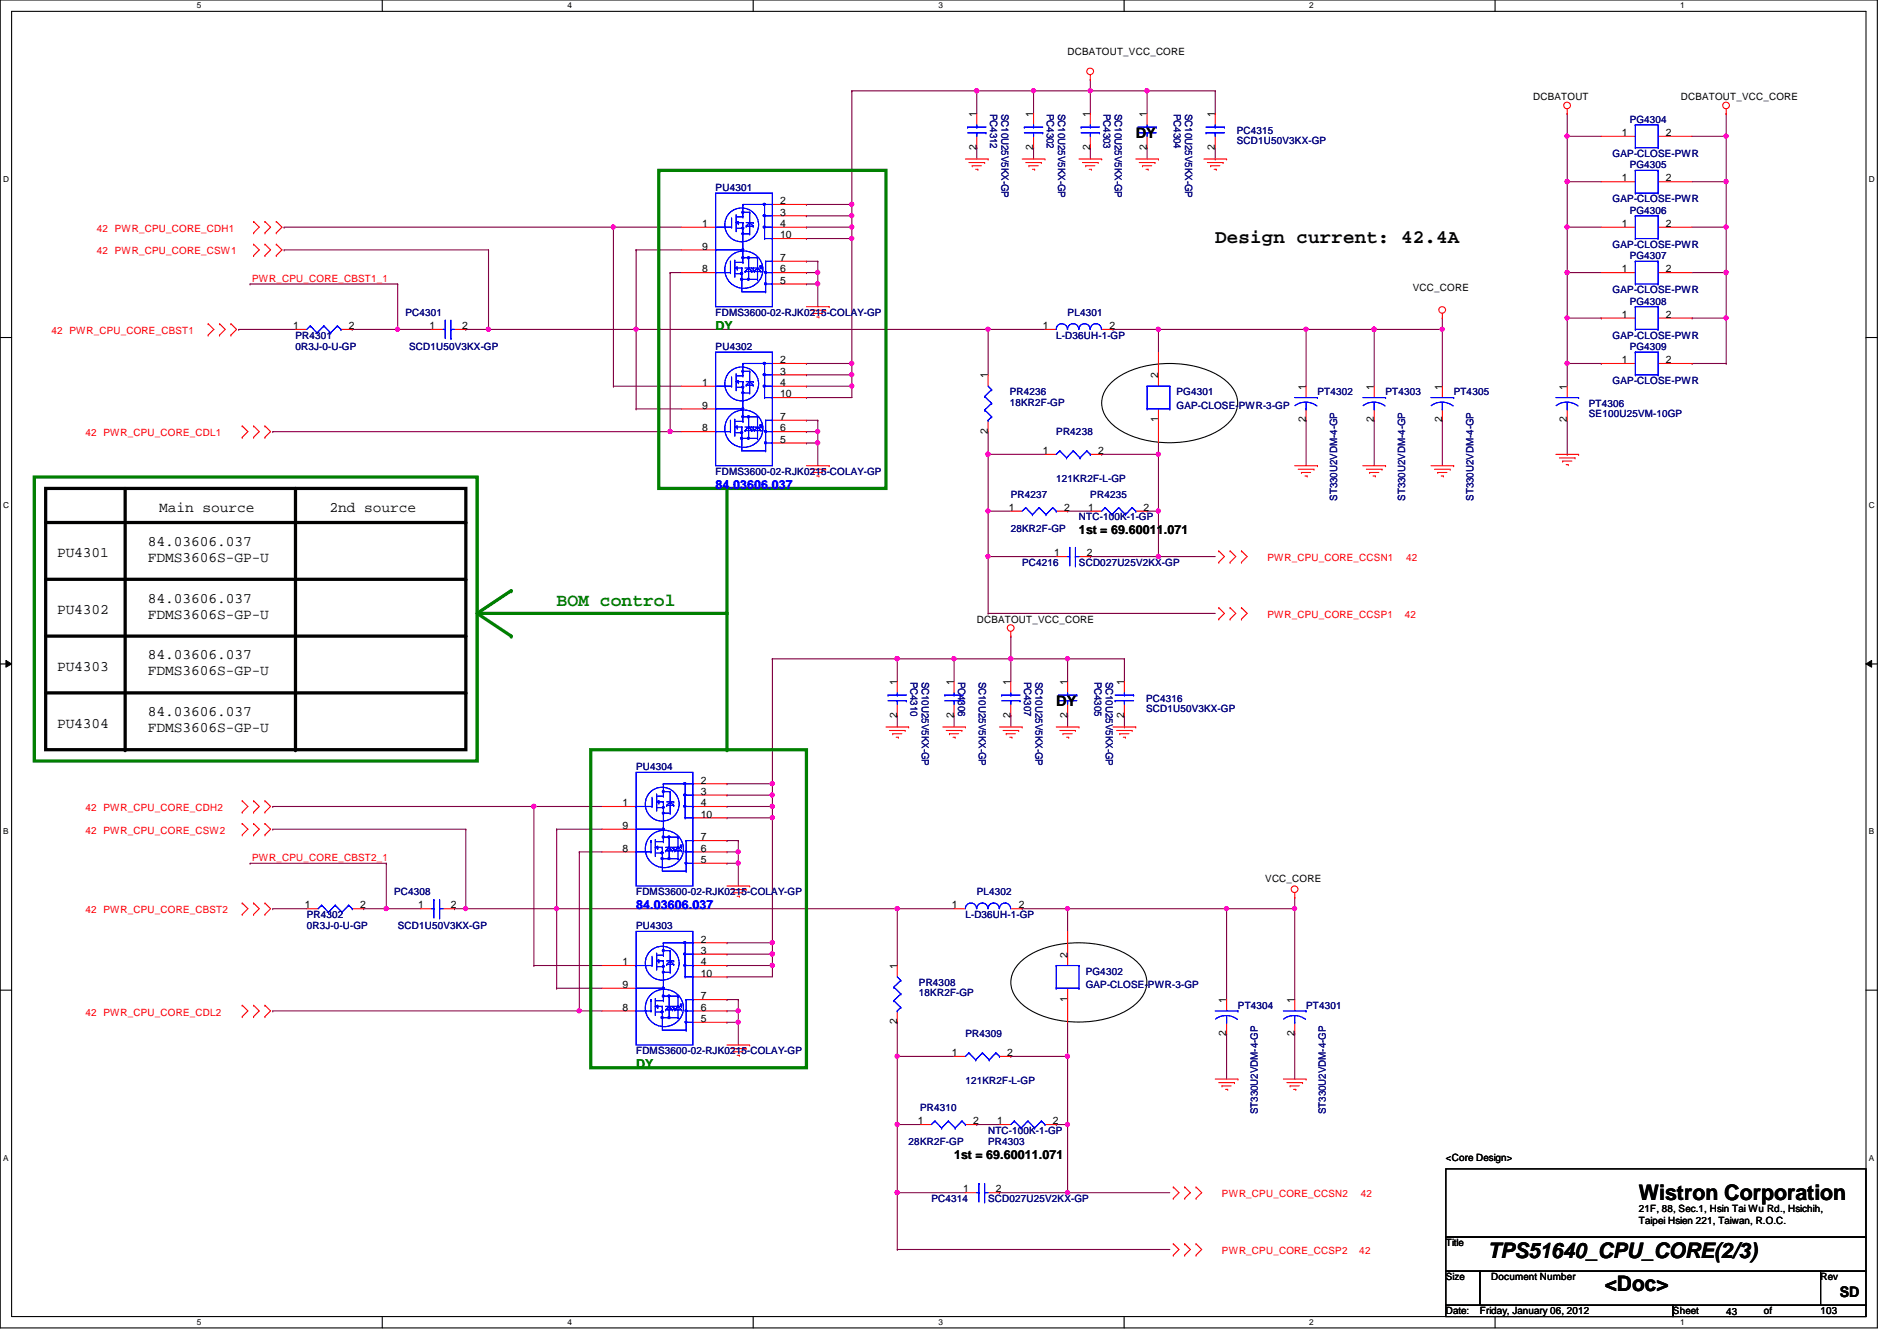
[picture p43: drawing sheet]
<svg xmlns="http://www.w3.org/2000/svg" width="297mm" height="210mm" viewBox="0 0 297 210" stroke-linecap="round" stroke-linejoin="round" font-family="sans-serif">
<defs><g id="words">
<g font-size="3.3">
<text x="256.6" y="187.9">Wistron Corporation</text>
<text x="233" y="196.8">TPS51640_CPU_CORE(2/3)</text>
<text x="251.3" y="202.1">&lt;Doc&gt;</text>
</g>
<text font-size="3" x="190.3" y="38.1">Design current: 42.4A</text>
<text font-size="2.8" fill="#008000" x="87.2" y="94.8">BOM control</text>
<g font-size="2.3">
<text x="177.8" y="21.7">DY</text>
<text x="24.9" y="80.1">Main source</text>
<text x="51.6" y="80.1">2nd source</text>
<text x="8.9" y="87.2">PU4301</text>
<text x="23.2" y="85.4">84.03606.037</text>
<text x="23.2" y="87.9">FDMS3606S-GP-U</text>
<text x="23.2" y="94.3">84.03606.037</text>
<text x="8.9" y="96.1">PU4302</text>
<text x="23.2" y="96.8">FDMS3606S-GP-U</text>
<text x="8.9" y="105">PU4303</text>
<text x="23.2" y="103.2">84.03606.037</text>
<text x="23.2" y="105.7">FDMS3606S-GP-U</text>
<text x="8.9" y="113.9">PU4304</text>
<text x="23.2" y="112.1">84.03606.037</text>
<text x="165.4" y="110.6">DY</text>
<text x="23.2" y="114.6">FDMS3606S-GP-U</text>
<text x="288.1" y="203">SD</text>
</g>
<g font-size="1.9" fill="#008000">
<text x="112.1" y="51.6">DY</text>
<text x="99.6" y="167.2">DY</text>
</g>
<g font-size="1.9" fill="#00f">
<text x="112.1" y="76.5">84.03606.037</text>
<text x="99.6" y="142.3">84.03606.037</text>
</g>
<g font-size="1.9">
<text x="168.9" y="83.6">1st = 69.60011.071</text>
<text x="149.4" y="181.4">1st = 69.60011.071</text>
</g>
<g font-size="1.6">
<text x="167.2" y="8.6">DCBATOUT_VCC_CORE</text>
<text x="240.1" y="15.7">DCBATOUT</text>
<text x="263.2" y="15.7">DCBATOUT_VCC_CORE</text>
<text x="152.9" y="23.5" transform="rotate(-90 152.9 23.5)">2</text>
<text x="152.9" y="18.3" transform="rotate(-90 152.9 18.3)">1</text>
<text x="161.8" y="23.5" transform="rotate(-90 161.8 23.5)">2</text>
<text x="161.8" y="18.3" transform="rotate(-90 161.8 18.3)">1</text>
<text x="170.7" y="23.5" transform="rotate(-90 170.7 23.5)">2</text>
<text x="170.7" y="18.3" transform="rotate(-90 170.7 18.3)">1</text>
<text x="179.6" y="23.5" transform="rotate(-90 179.6 23.5)">2</text>
<text x="179.6" y="18.3" transform="rotate(-90 179.6 18.3)">1</text>
<text x="190.2" y="23.5" transform="rotate(-90 190.2 23.5)">2</text>
<text x="190.2" y="18.3" transform="rotate(-90 190.2 18.3)">1</text>
<text x="254" y="21.3">1</text>
<text x="260.9" y="21.3">2</text>
<text x="254" y="28.4">1</text>
<text x="260.9" y="28.4">2</text>
<text x="109.9" y="35.5">1</text>
<text x="122.2" y="32">2</text>
<text x="122.2" y="33.7">3</text>
<text x="122.2" y="35.5">4</text>
<text x="254" y="35.5">1</text>
<text x="260.9" y="35.5">2</text>
<text x="109.9" y="39.1">9</text>
<text x="122.2" y="40.9">7</text>
<text x="122.2" y="37.3">10</text>
<text x="109.9" y="42.6">8</text>
<text x="122.2" y="44.4">5</text>
<text x="122.2" y="42.6">6</text>
<text x="221.2" y="45.6">VCC_CORE</text>
<text x="254" y="42.6">1</text>
<text x="260.9" y="42.6">2</text>
<text x="45.9" y="51.5">1</text>
<text x="54.6" y="51.5">2</text>
<text x="67.3" y="51.5">1</text>
<text x="72.4" y="51.5">2</text>
<text x="163.3" y="51.5">1</text>
<text x="173.7" y="51.5">2</text>
<text x="254" y="49.7">1</text>
<text x="260.9" y="49.7">2</text>
<text x="122.2" y="56.9">2</text>
<text x="122.2" y="58.6">3</text>
<text x="154.7" y="59.2" transform="rotate(-90 154.7 59.2)">1</text>
<text x="181.4" y="59.2" transform="rotate(-90 181.4 59.2)">2</text>
<text x="254" y="56.9">1</text>
<text x="260.9" y="56.9">2</text>
<text x="109.9" y="60.4">1</text>
<text x="109.9" y="64">9</text>
<text x="122.2" y="60.4">4</text>
<text x="122.2" y="65.7">7</text>
<text x="122.2" y="62.2">10</text>
<text x="204.5" y="61" transform="rotate(-90 204.5 61)">1</text>
<text x="215.1" y="61" transform="rotate(-90 215.1 61)">1</text>
<text x="225.8" y="61" transform="rotate(-90 225.8 61)">1</text>
<text x="245.4" y="61" transform="rotate(-90 245.4 61)">1</text>
<text x="109.9" y="67.5">8</text>
<text x="122.2" y="69.3">5</text>
<text x="122.2" y="67.5">6</text>
<text x="154.7" y="67.9" transform="rotate(-90 154.7 67.9)">2</text>
<text x="163.3" y="71.1">1</text>
<text x="172" y="71.1">2</text>
<text x="181.4" y="66.1" transform="rotate(-90 181.4 66.1)">1</text>
<text x="204.5" y="66.1" transform="rotate(-90 204.5 66.1)">2</text>
<text x="215.1" y="66.1" transform="rotate(-90 215.1 66.1)">2</text>
<text x="225.8" y="66.1" transform="rotate(-90 225.8 66.1)">2</text>
<text x="245.4" y="66.1" transform="rotate(-90 245.4 66.1)">2</text>
<text x="157.9" y="80">1</text>
<text x="166.6" y="80">2</text>
<text x="170.4" y="80">1</text>
<text x="179.1" y="80">2</text>
<text x="165.1" y="87.1">1</text>
<text x="170.2" y="87.1">2</text>
<text x="152.9" y="97.5">DCBATOUT_VCC_CORE</text>
<text x="140.5" y="107.2" transform="rotate(-90 140.5 107.2)">1</text>
<text x="149.3" y="107.2" transform="rotate(-90 149.3 107.2)">1</text>
<text x="158.2" y="107.2" transform="rotate(-90 158.2 107.2)">1</text>
<text x="167.1" y="107.2" transform="rotate(-90 167.1 107.2)">1</text>
<text x="176" y="107.2" transform="rotate(-90 176 107.2)">1</text>
<text x="140.5" y="112.4" transform="rotate(-90 140.5 112.4)">2</text>
<text x="149.3" y="112.4" transform="rotate(-90 149.3 112.4)">2</text>
<text x="158.2" y="112.4" transform="rotate(-90 158.2 112.4)">2</text>
<text x="167.1" y="112.4" transform="rotate(-90 167.1 112.4)">2</text>
<text x="176" y="112.4" transform="rotate(-90 176 112.4)">2</text>
<text x="109.7" y="122.6">2</text>
<text x="109.7" y="124.4">3</text>
<text x="97.5" y="126.2">1</text>
<text x="97.5" y="129.8">9</text>
<text x="109.7" y="126.2">4</text>
<text x="109.7" y="131.5">7</text>
<text x="109.7" y="128">10</text>
<text x="97.5" y="133.3">8</text>
<text x="109.7" y="135.1">5</text>
<text x="109.7" y="133.3">6</text>
<text x="47.7" y="142.2">1</text>
<text x="56.4" y="142.2">2</text>
<text x="65.5" y="142.2">1</text>
<text x="70.6" y="142.2">2</text>
<text x="149.1" y="142.2">1</text>
<text x="159.5" y="142.2">2</text>
<text x="198.1" y="138">VCC_CORE</text>
<text x="109.7" y="147.5">2</text>
<text x="109.7" y="149.3">3</text>
<text x="167.1" y="149.9" transform="rotate(-90 167.1 149.9)">2</text>
<text x="97.5" y="151.1">1</text>
<text x="97.5" y="154.6">9</text>
<text x="109.7" y="151.1">4</text>
<text x="109.7" y="152.9">10</text>
<text x="140.5" y="151.7" transform="rotate(-90 140.5 151.7)">1</text>
<text x="97.5" y="158.2">8</text>
<text x="109.7" y="160">5</text>
<text x="109.7" y="158.2">6</text>
<text x="109.7" y="156.4">7</text>
<text x="140.5" y="160.4" transform="rotate(-90 140.5 160.4)">2</text>
<text x="167.1" y="156.8" transform="rotate(-90 167.1 156.8)">1</text>
<text x="192" y="157" transform="rotate(-90 192 157)">1</text>
<text x="202.7" y="157" transform="rotate(-90 202.7 157)">1</text>
<text x="149.1" y="165.3">1</text>
<text x="157.7" y="165.3">2</text>
<text x="192" y="162.1" transform="rotate(-90 192 162.1)">2</text>
<text x="202.7" y="162.1" transform="rotate(-90 202.7 162.1)">2</text>
<text x="143.7" y="176">1</text>
<text x="152.4" y="176">2</text>
<text x="156.2" y="176">1</text>
<text x="164.8" y="176">2</text>
<text x="226.4" y="181.7">&lt;Core Design&gt;</text>
<text x="150.8" y="186.6">1</text>
<text x="156" y="186.6">2</text>
<text x="256.6" y="189.7">21F, 88, Sec.1, Hsin Tai Wu Rd., Hsichih,</text>
<text x="256.6" y="191.6">Taipei Hsien 221, Taiwan, R.O.C.</text>
<text x="226.4" y="195.1">Title</text>
<text x="226.4" y="200.4">Size</text>
<text x="233.5" y="200.4">Document Number</text>
<text x="285.1" y="200.4">Rev</text>
<text x="226.4" y="205.7">Date:</text>
<text x="231.7" y="205.7">Friday, January 06, 2012</text>
<text x="262" y="205.7">Sheet</text>
<text x="270.3" y="205.9">43</text>
<text x="276.2" y="205.7">of</text>
<text x="285.1" y="205.7">103</text>
</g>
<g font-size="1.6" fill="#000080">
<text x="155" y="17.8" transform="rotate(90 155 17.8)">PC4312</text>
<text x="156.8" y="17.8" transform="rotate(90 156.8 17.8)">SC10U25V5KX-GP</text>
<text x="163.9" y="17.8" transform="rotate(90 163.9 17.8)">PC4302</text>
<text x="165.7" y="17.8" transform="rotate(90 165.7 17.8)">SC10U25V5KX-GP</text>
<text x="172.8" y="17.8" transform="rotate(90 172.8 17.8)">PC4303</text>
<text x="174.6" y="17.8" transform="rotate(90 174.6 17.8)">SC10U25V5KX-GP</text>
<text x="183.8" y="17.8" transform="rotate(90 183.8 17.8)">PC4304</text>
<text x="185.6" y="17.8" transform="rotate(90 185.6 17.8)">SC10U25V5KX-GP</text>
<text x="193.7" y="21">PC4315</text>
<text x="193.7" y="22.6">SCD1U50V3KX-GP</text>
<text x="255.2" y="19.2">PG4304</text>
<text x="112.1" y="29.9">PU4301</text>
<text x="252.5" y="24.6">GAP-CLOSE-PWR</text>
<text x="255.2" y="26.3">PG4305</text>
<text x="252.5" y="31.7">GAP-CLOSE-PWR</text>
<text x="255.2" y="33.4">PG4306</text>
<text x="252.5" y="38.8">GAP-CLOSE-PWR</text>
<text x="255.2" y="40.6">PG4307</text>
<text x="252.5" y="45.9">GAP-CLOSE-PWR</text>
<text x="255.2" y="47.7">PG4308</text>
<text x="46.3" y="53">PR4301</text>
<text x="63.5" y="49.4">PC4301</text>
<text x="112.1" y="49.4">FDMS3600-02-RJK0215-COLAY-GP</text>
<text x="165.4" y="53">L-D36UH-1-GP</text>
<text x="167.2" y="49.4">PL4301</text>
<text x="252.5" y="53">GAP-CLOSE-PWR</text>
<text x="46.3" y="54.8">0R3J-0-U-GP</text>
<text x="64" y="54.8">SCD1U50V3KX-GP</text>
<text x="112.1" y="54.8">PU4302</text>
<text x="255.2" y="54.8">PG4309</text>
<text x="158.1" y="61.9">PR4236</text>
<text x="158.1" y="63.5">18KR2F-GP</text>
<text x="184.2" y="61.9">PG4301</text>
<text x="184.2" y="64">GAP-CLOSE-PWR-3-GP</text>
<text x="206.3" y="61.9">PT4302</text>
<text x="217" y="61.9">PT4303</text>
<text x="227.6" y="61.9">PT4305</text>
<text x="248.8" y="63.7">PT4306</text>
<text x="248.8" y="65.3">SE100U25VM-10GP</text>
<text x="252.5" y="60.1">GAP-CLOSE-PWR</text>
<text x="165.4" y="68.1">PR4238</text>
<text x="112.1" y="74.3">FDMS3600-02-RJK0215-COLAY-GP</text>
<text x="158.3" y="77.9">PR4237</text>
<text x="165.4" y="75.4">121KR2F-L-GP</text>
<text x="170.7" y="77.9">PR4235</text>
<text x="158.3" y="83.2">28KR2F-GP</text>
<text x="168.9" y="81.4">NTC-100K-1-GP</text>
<text x="209.4" y="78.4" transform="rotate(-90 209.4 78.4)">ST330U2VDM-4-GP</text>
<text x="220" y="78.4" transform="rotate(-90 220 78.4)">ST330U2VDM-4-GP</text>
<text x="230.7" y="78.4" transform="rotate(-90 230.7 78.4)">ST330U2VDM-4-GP</text>
<text x="160.1" y="88.6">PC4216</text>
<text x="168.9" y="88.6">SCD027U25V2KX-GP</text>
<text x="142.6" y="106.7" transform="rotate(90 142.6 106.7)">PC4310</text>
<text x="144.4" y="106.7" transform="rotate(90 144.4 106.7)">SC10U25V5KX-GP</text>
<text x="150" y="106.7" transform="rotate(90 150 106.7)">PC4306</text>
<text x="153.2" y="106.7" transform="rotate(90 153.2 106.7)">SC10U25V5KX-GP</text>
<text x="160.4" y="106.7" transform="rotate(90 160.4 106.7)">PC4307</text>
<text x="162.1" y="106.7" transform="rotate(90 162.1 106.7)">SC10U25V5KX-GP</text>
<text x="171.4" y="106.7" transform="rotate(90 171.4 106.7)">PC4305</text>
<text x="173.1" y="106.7" transform="rotate(90 173.1 106.7)">SC10U25V5KX-GP</text>
<text x="179.4" y="109.9">PC4316</text>
<text x="179.4" y="111.5">SCD1U50V3KX-GP</text>
<text x="99.6" y="120.6">PU4304</text>
<text x="48" y="143.7">PR4302</text>
<text x="61.7" y="140.1">PC4308</text>
<text x="99.6" y="140.1">FDMS3600-02-RJK0215-COLAY-GP</text>
<text x="151.2" y="143.7">L-D36UH-1-GP</text>
<text x="152.9" y="140.1">PL4302</text>
<text x="48" y="145.5">0R3J-0-U-GP</text>
<text x="62.3" y="145.5">SCD1U50V3KX-GP</text>
<text x="99.6" y="145.5">PU4303</text>
<text x="143.9" y="154.3">PR4308</text>
<text x="143.9" y="156">18KR2F-GP</text>
<text x="170" y="152.6">PG4302</text>
<text x="170" y="154.7">GAP-CLOSE-PWR-3-GP</text>
<text x="193.8" y="157.9">PT4304</text>
<text x="204.5" y="157.9">PT4301</text>
<text x="99.6" y="165">FDMS3600-02-RJK0215-COLAY-GP</text>
<text x="151.2" y="162.3">PR4309</text>
<text x="144.1" y="173.9">PR4310</text>
<text x="151.2" y="169.6">121KR2F-L-GP</text>
<text x="142.3" y="179.2">28KR2F-GP</text>
<text x="154.7" y="179.2">PR4303</text>
<text x="154.7" y="177.5">NTC-100K-1-GP</text>
<text x="196.9" y="174.4" transform="rotate(-90 196.9 174.4)">ST330U2VDM-4-GP</text>
<text x="207.6" y="174.4" transform="rotate(-90 207.6 174.4)">ST330U2VDM-4-GP</text>
<text x="145.8" y="188.1">PC4314</text>
<text x="154.7" y="188.1">SCD027U25V2KX-GP</text>
</g>
<g font-size="1.6" fill="#f00">
<text x="15.2" y="36.3">42 PWR_CPU_CORE_CDH1</text>
<text x="15.2" y="39.8">42 PWR_CPU_CORE_CSW1</text>
<text x="39.5" y="44.1">PWR_CPU_CORE_CBST1_1</text>
<text x="8" y="52.3">42 PWR_CPU_CORE_CBST1</text>
<text x="13.4" y="68.3">42 PWR_CPU_CORE_CDL1</text>
<text x="198.5" y="87.8">PWR_CPU_CORE_CCSN1</text>
<text x="220.2" y="87.8">42</text>
<text x="198.5" y="96.7">PWR_CPU_CORE_CCSP1</text>
<text x="220" y="96.7">42</text>
<text x="13.4" y="127">42 PWR_CPU_CORE_CDH2</text>
<text x="13.4" y="130.5">42 PWR_CPU_CORE_CSW2</text>
<text x="39.5" y="134.8">PWR_CPU_CORE_CBST2_1</text>
<text x="13.4" y="143">42 PWR_CPU_CORE_CBST2</text>
<text x="13.4" y="159">42 PWR_CPU_CORE_CDL2</text>
<text x="191.3" y="187.4">PWR_CPU_CORE_CCSN2</text>
<text x="213.1" y="187.4">42</text>
<text x="191.3" y="196.3">PWR_CPU_CORE_CCSP2</text>
<text x="212.8" y="196.3">42</text>
</g>
<g font-size="1.3">
<text x="30.8" y="1.3">5</text>
<text x="88.9" y="1.3">4</text>
<text x="146.9" y="1.3">3</text>
<text x="205" y="1.3">2</text>
<text x="263.1" y="1.3">1</text>
<text x=".5" y="28.4">D</text>
<text x="292.6" y="28.4">D</text>
<text x=".5" y="79.5">C</text>
<text x="292.6" y="79.5">C</text>
<text x=".5" y="130.6">B</text>
<text x="292.6" y="130.6">B</text>
<text x=".5" y="181.7">A</text>
<text x="292.6" y="181.7">A</text>
<text x="30.8" y="207.4">5</text>
<text x="88.9" y="207.4">4</text>
<text x="146.9" y="207.4">3</text>
<text x="205" y="207.4">2</text>
<text x="263.1" y="207.4">1</text>
</g>
</g></defs>
<path d="M0 0h294v207.9h-294zM1.8 1.8h290.4v204.3h-290.4z" fill="none" stroke="#000" stroke-width=".17"/>
<g fill="#fff">
<path d="M30.8 .2h.7v1.4h-.7z"/>
<path d="M30.8 206.2h.7v1.4h-.7z"/>
</g>
<path d="M59.9 0v1.8M59.9 206.1v1.8" fill="none" stroke="#000" stroke-width=".17"/>
<g fill="#fff">
<path d="M88.9 .2h.6v1.4h-.6z"/>
<path d="M88.9 206.2h.6v1.4h-.6z"/>
</g>
<path d="M117.9 0v1.8M117.9 206.1v1.8" fill="none" stroke="#000" stroke-width=".17"/>
<g fill="#fff">
<path d="M146.9 .2h.7v1.4h-.7z"/>
<path d="M146.9 206.2h.7v1.4h-.7z"/>
</g>
<path d="M176 0v1.8M176 206.1v1.8" fill="none" stroke="#000" stroke-width=".17"/>
<g fill="#fff">
<path d="M205 .2h.7v1.4h-.7z"/>
<path d="M205 206.2h.7v1.4h-.7z"/>
</g>
<path d="M234.1 0v1.8M234.1 206.1v1.8" fill="none" stroke="#000" stroke-width=".17"/>
<g fill="#fff">
<path d="M263.1 .2h.7v1.4h-.7z"/>
<path d="M263.1 206.2h.7v1.4h-.7z"/>
<path d="M.5 27.3h.9v1.4h-.9z"/>
<path d="M292.6 27.3h.9v1.4h-.9z"/>
<path d="M.5 78.4h.9v1.4h-.9z"/>
<path d="M292.6 78.4h.9v1.4h-.9z"/>
</g>
<path d="M0 52.8h1.8M292.2 52.8h1.8" fill="none" stroke="#000" stroke-width=".17"/>
<g fill="#fff">
<path d="M.5 129.5h.8v1.4h-.8z"/>
<path d="M292.6 129.5h.9v1.4h-.9z"/>
</g>
<path d="M0 103.9h1.8M292.2 103.9h1.8" fill="none" stroke="#000" stroke-width=".17"/>
<path d="M.9 103.4l.9 .5-.9 .5zM292.2 103.9l.9-.5v1z" fill="#000"/>
<path d="M.9 103.4l.9 .5-.9 .5zM292.2 103.9l.9-.5v1z" fill="none" stroke="#000" stroke-width=".16"/>
<g fill="#fff">
<path d="M.5 180.5h.8v1.4h-.8z"/>
<path d="M292.6 180.5h.9v1.4h-.9z"/>
</g>
<path d="M0 155h1.8M292.2 155h1.8" fill="none" stroke="#000" stroke-width=".17"/>
<path d="M120.9 149.4h.1M120.9 149.4v1.7" fill="none" stroke="#800040" stroke-width=".17"/>
<circle cx="120.9" cy="149.3" r=".32" fill="#f0f"/>
<circle cx="120.9" cy="149.3" r=".32" fill="none" stroke="#f0f" stroke-width=".17"/>
<path d="M181.4 71.1h.1M181.4 71.1v8.9" fill="none" stroke="#800040" stroke-width=".17"/>
<circle cx="181.4" cy="71.1" r=".32" fill="#f0f"/>
<circle cx="181.4" cy="71.1" r=".32" fill="none" stroke="#f0f" stroke-width=".17"/>
<path d="M154.7 80h.1M154.7 80v7.1M42.7 126.2h.1M42.7 126.2h40.9" fill="none" stroke="#800040" stroke-width=".17"/>
<circle cx="154.7" cy="80" r=".32" fill="#f0f"/>
<circle cx="154.7" cy="80" r=".32" fill="none" stroke="#f0f" stroke-width=".17"/>
<path d="M120.9 128h.1M120.9 128v19.6" fill="none" stroke="#800040" stroke-width=".17"/>
<circle cx="120.9" cy="128" r=".32" fill="#f0f"/>
<circle cx="120.9" cy="128" r=".32" fill="none" stroke="#f0f" stroke-width=".17"/>
<g fill="none" stroke="#800040" stroke-width=".17">
<path d="M44.5 39.1h.1M44.5 39.1h32M39.2 44.4h.1M39.2 44.4h23.1M62.3 44.4h.1M62.3 44.4v7.2M42.7 158.2h.1M42.7 158.2h48M160.1 142.2h.1M160.1 142.2h7.1M167.2 142.2h.1M167.2 142.2v3.6"/>
<path d="M167.2 165.4h.1M167.2 160v5.4"/>
</g>
<circle cx="62.2" cy="51.5" r=".32" fill="#f0f"/>
<circle cx="62.2" cy="51.5" r=".32" fill="none" stroke="#f0f" stroke-width=".17"/>
<path d="M55.2 51.6h.1M55.2 51.6h12.4M62.3 51.6h.1M72.9 51.6h.1M72.9 51.6h3.6" fill="none" stroke="#800040" stroke-width=".17"/>
<circle cx="76.5" cy="51.5" r=".32" fill="#f0f"/>
<circle cx="76.5" cy="51.5" r=".32" fill="none" stroke="#f0f" stroke-width=".17"/>
<path d="M37.4 51.6h.1M37.4 51.6h8.9M83.6 126.2h.1M83.6 126.2h10.7M83.6 151.1h.1M83.6 151.1h10.7" fill="none" stroke="#800040" stroke-width=".17"/>
<circle cx="83.6" cy="126.2" r=".32" fill="#f0f"/>
<circle cx="83.6" cy="126.2" r=".32" fill="none" stroke="#f0f" stroke-width=".17"/>
<g fill="none" stroke="#800040" stroke-width=".17">
<path d="M44.5 35.6h.1M44.5 35.6h51.6M76.5 39.1h.1M76.5 39.1v12.5M42.7 67.6h.1M42.7 67.6h62.2M204.5 65.8h.1M204.5 65.8v7.1M225.8 65.8h.1M225.8 65.8v7.1M83.6 126.2h.1M83.6 126.2v24.9"/>
<path d="M167.2 142.2h.1M167.2 142.2h24.9M192.1 161.8h.1M192.1 161.8v7.1"/>
</g>
<circle cx="167.1" cy="142.2" r=".32" fill="#f0f"/>
<circle cx="167.1" cy="142.2" r=".32" fill="none" stroke="#f0f" stroke-width=".17"/>
<path d="M192.1 142.2h.1M192.1 142.2v14.3M202.7 142.2h.1M202.7 142.2v14.3M202.7 161.8h.1M202.7 161.8v7.1" fill="none" stroke="#800040" stroke-width=".17"/>
<circle cx="202.7" cy="142.2" r=".32" fill="#f0f"/>
<circle cx="202.7" cy="142.2" r=".32" fill="none" stroke="#f0f" stroke-width=".17"/>
<path d="M167.2 165.4h.1M167.2 165.4v10.6" fill="none" stroke="#800040" stroke-width=".17"/>
<circle cx="167.1" cy="165.3" r=".32" fill="#f0f"/>
<circle cx="167.1" cy="165.3" r=".32" fill="none" stroke="#f0f" stroke-width=".17"/>
<path d="M167.2 176h.1M167.2 176v10.7" fill="none" stroke="#800040" stroke-width=".17"/>
<circle cx="167.1" cy="186.7" r=".32" fill="#f0f"/>
<circle cx="167.1" cy="186.7" r=".32" fill="none" stroke="#f0f" stroke-width=".17"/>
<circle cx="167.1" cy="176" r=".32" fill="#f0f"/>
<circle cx="167.1" cy="176" r=".32" fill="none" stroke="#f0f" stroke-width=".17"/>
<path d="M140.5 165.4h.1M140.5 176h.1M140.5 165.4h8.9M140.5 176v10.7" fill="none" stroke="#800040" stroke-width=".17"/>
<circle cx="140.5" cy="176" r=".32" fill="#f0f"/>
<circle cx="140.5" cy="176" r=".32" fill="none" stroke="#f0f" stroke-width=".17"/>
<path d="M140.5 186.7h.1M140.5 186.7h10.7" fill="none" stroke="#800040" stroke-width=".17"/>
<circle cx="140.5" cy="186.7" r=".32" fill="#f0f"/>
<circle cx="140.5" cy="186.7" r=".32" fill="none" stroke="#f0f" stroke-width=".17"/>
<path d="M140.5 165.4h.1M140.5 165.4v10.6" fill="none" stroke="#800040" stroke-width=".17"/>
<circle cx="140.5" cy="165.3" r=".32" fill="#f0f"/>
<circle cx="140.5" cy="165.3" r=".32" fill="none" stroke="#f0f" stroke-width=".17"/>
<g fill="none" stroke="#800040" stroke-width=".17">
<path d="M140.5 142.2h.1M140.5 142.2v8.9M192.1 142.2h.1M202.7 140.5h.1M202.7 140.5v1.7h-10.6M140.5 160h.1M140.5 160v5.4M158.3 165.4h.1M158.3 165.4h8.9M165.4 176h.1M165.4 176h1.8M140.5 186.7h.1"/>
<path d="M140.5 186.7v8.9M156.5 186.7h.1M156.5 186.7h10.7"/>
</g>
<circle cx="192" cy="142.2" r=".32" fill="#f0f"/>
<circle cx="192" cy="142.2" r=".32" fill="none" stroke="#f0f" stroke-width=".17"/>
<path d="M115.6 158.2h.1M115.6 158.2v1.8M140.5 176h.1M140.5 176h3.6M152.9 176h.1M152.9 176h3.6M140.5 195.6h.1M140.5 195.6h42.7M167.2 186.7h.1M167.2 186.7h16" fill="none" stroke="#800040" stroke-width=".17"/>
<circle cx="115.6" cy="158.2" r=".32" fill="#f0f"/>
<circle cx="115.6" cy="158.2" r=".32" fill="none" stroke="#f0f" stroke-width=".17"/>
<path d="M115.6 133.3h.1M115.6 133.3v1.8" fill="none" stroke="#800040" stroke-width=".17"/>
<circle cx="115.6" cy="133.3" r=".32" fill="#f0f"/>
<circle cx="115.6" cy="133.3" r=".32" fill="none" stroke="#f0f" stroke-width=".17"/>
<path d="M113.8 122.7h.1M113.8 122.7h7.1M113.8 149.4h.1M113.8 149.4h7.1" fill="none" stroke="#800040" stroke-width=".17"/>
<circle cx="120.9" cy="149.3" r=".32" fill="#f0f"/>
<circle cx="120.9" cy="149.3" r=".32" fill="none" stroke="#f0f" stroke-width=".17"/>
<path d="M113.8 124.5h.1M113.8 124.5h7.1M115.6 131.6h.1M115.6 131.6v1.7M113.8 158.2h.1M113.8 158.2h1.8M113.8 160h.1M113.8 160h1.8M115.6 160h.1M115.6 160v3.6" fill="none" stroke="#800040" stroke-width=".17"/>
<circle cx="115.6" cy="160" r=".32" fill="#f0f"/>
<circle cx="115.6" cy="160" r=".32" fill="none" stroke="#f0f" stroke-width=".17"/>
<path d="M113.8 151.1h.1M113.8 151.1h7.1" fill="none" stroke="#800040" stroke-width=".17"/>
<circle cx="120.9" cy="151.1" r=".32" fill="#f0f"/>
<circle cx="120.9" cy="151.1" r=".32" fill="none" stroke="#f0f" stroke-width=".17"/>
<path d="M113.8 147.6h.1M113.8 147.6h7.1M115.6 156.5h.1M115.6 156.5v1.7" fill="none" stroke="#800040" stroke-width=".17"/>
<circle cx="120.9" cy="147.5" r=".32" fill="#f0f"/>
<circle cx="120.9" cy="147.5" r=".32" fill="none" stroke="#f0f" stroke-width=".17"/>
<path d="M113.8 126.2h.1M113.8 128h.1M113.8 133.3h.1M113.8 126.2h7.1M113.8 128h7.1M113.8 133.3h1.8M115.6 135.1h.1M115.6 135.1v3.6M113.8 156.5h.1M113.8 152.9h.1M113.8 156.5h1.8M113.8 152.9h7.1" fill="none" stroke="#800040" stroke-width=".17"/>
<circle cx="115.6" cy="135.1" r=".32" fill="#f0f"/>
<circle cx="115.6" cy="135.1" r=".32" fill="none" stroke="#f0f" stroke-width=".17"/>
<path d="M179.6 80h.1M179.6 80h1.8M181.4 80h.1M181.4 80v7.1M113.8 135.1h.1M113.8 131.6h.1M113.8 135.1h1.8M113.8 131.6h1.8" fill="none" stroke="#800040" stroke-width=".17"/>
<circle cx="181.4" cy="80" r=".32" fill="#f0f"/>
<circle cx="181.4" cy="80" r=".32" fill="none" stroke="#f0f" stroke-width=".17"/>
<path d="M120.9 122.7h.1M120.9 122.7v1.8" fill="none" stroke="#800040" stroke-width=".17"/>
<circle cx="120.9" cy="122.7" r=".32" fill="#f0f"/>
<circle cx="120.9" cy="122.7" r=".32" fill="none" stroke="#f0f" stroke-width=".17"/>
<path d="M120.9 124.5h.1M120.9 124.5v1.7M120.9 147.6h.1M120.9 147.6v1.8" fill="none" stroke="#800040" stroke-width=".17"/>
<circle cx="120.9" cy="124.4" r=".32" fill="#f0f"/>
<circle cx="120.9" cy="124.4" r=".32" fill="none" stroke="#f0f" stroke-width=".17"/>
<path d="M120.9 126.2h.1M120.9 126.2v1.8" fill="none" stroke="#800040" stroke-width=".17"/>
<circle cx="120.9" cy="126.2" r=".32" fill="#f0f"/>
<circle cx="120.9" cy="126.2" r=".32" fill="none" stroke="#f0f" stroke-width=".17"/>
<path d="M87.2 142.2h.1M87.2 142.2h53.3M120.9 151.1h.1M120.9 151.1v1.8" fill="none" stroke="#800040" stroke-width=".17"/>
<circle cx="140.5" cy="142.2" r=".32" fill="#f0f"/>
<circle cx="140.5" cy="142.2" r=".32" fill="none" stroke="#f0f" stroke-width=".17"/>
<circle cx="87.1" cy="142.2" r=".32" fill="#f0f"/>
<circle cx="87.1" cy="142.2" r=".32" fill="none" stroke="#f0f" stroke-width=".17"/>
<path d="M154.7 71.1h.1M154.7 67.6v3.5M154.7 87.1h.1M154.7 87.1h10.7M87.2 129.8h.1M87.2 129.8h7.1M87.2 129.8v12.4h-14.3M72.9 142.2h.1M87.2 154.7h.1M87.2 154.7h7.1" fill="none" stroke="#800040" stroke-width=".17"/>
<circle cx="154.7" cy="87.1" r=".32" fill="#f0f"/>
<circle cx="154.7" cy="87.1" r=".32" fill="none" stroke="#f0f" stroke-width=".17"/>
<path d="M181.4 51.6h.1M181.4 51.6h23.1M204.5 51.6h.1M204.5 51.6v8.9M215.2 51.6h.1M215.2 51.6v8.9M215.2 65.8h.1M215.2 65.8v7.1M170.7 87.1h.1M170.7 87.1h10.7" fill="none" stroke="#800040" stroke-width=".17"/>
<circle cx="215.2" cy="51.5" r=".32" fill="#f0f"/>
<circle cx="215.2" cy="51.5" r=".32" fill="none" stroke="#f0f" stroke-width=".17"/>
<path d="M172.5 71.1h.1M172.5 71.1h8.9M181.4 87.1h.1M181.4 87.1h8.9" fill="none" stroke="#800040" stroke-width=".17"/>
<circle cx="181.4" cy="87.1" r=".32" fill="#f0f"/>
<circle cx="181.4" cy="87.1" r=".32" fill="none" stroke="#f0f" stroke-width=".17"/>
<path d="M215.2 51.6h.1M215.2 51.6h10.6" fill="none" stroke="#800040" stroke-width=".17"/>
<circle cx="215.2" cy="51.5" r=".32" fill="#f0f"/>
<circle cx="215.2" cy="51.5" r=".32" fill="none" stroke="#f0f" stroke-width=".17"/>
<path d="M225.8 51.6h.1M225.8 51.6v8.9M154.7 80h.1M154.7 87.1h.1M154.7 80h3.6M154.7 87.1v8.9M167.2 80h.1M167.2 80h3.5M90.7 133.3h.1M90.7 133.3v24.9M90.7 133.3h3.6" fill="none" stroke="#800040" stroke-width=".17"/>
<circle cx="225.8" cy="51.5" r=".32" fill="#f0f"/>
<circle cx="225.8" cy="51.5" r=".32" fill="none" stroke="#f0f" stroke-width=".17"/>
<path d="M204.5 51.6h.1M204.5 51.6h10.7" fill="none" stroke="#800040" stroke-width=".17"/>
<circle cx="204.5" cy="51.5" r=".32" fill="#f0f"/>
<circle cx="204.5" cy="51.5" r=".32" fill="none" stroke="#f0f" stroke-width=".17"/>
<path d="M225.8 49.8h.1M225.8 49.8v1.8M154.7 71.1h.1M154.7 71.1h8.9M154.7 96h.1M154.7 96h35.6M87.2 142.2h.1M87.2 142.2v12.5M140.5 142.2h.1M140.5 142.2h8.9" fill="none" stroke="#800040" stroke-width=".17"/>
<circle cx="154.7" cy="71.1" r=".32" fill="#f0f"/>
<circle cx="154.7" cy="71.1" r=".32" fill="none" stroke="#f0f" stroke-width=".17"/>
<path d="M154.7 71.1h.1M154.7 71.1v8.9" fill="none" stroke="#800040" stroke-width=".17"/>
<circle cx="154.7" cy="71.1" r=".32" fill="#f0f"/>
<circle cx="154.7" cy="71.1" r=".32" fill="none" stroke="#f0f" stroke-width=".17"/>
<path d="M39.2 135.1h.1M39.2 135.1h21.3M60.5 135.1h.1M60.5 135.1v7.1" fill="none" stroke="#800040" stroke-width=".17"/>
<circle cx="60.5" cy="142.2" r=".32" fill="#f0f"/>
<circle cx="60.5" cy="142.2" r=".32" fill="none" stroke="#f0f" stroke-width=".17"/>
<path d="M96.1 35.6h.1M96.1 35.6h10.6M104.9 42.7h.1M104.9 42.7v24.9M42.7 129.8h.1M42.7 129.8h30.2M42.7 142.2h.1M42.7 142.2h5.3M60.5 142.2h.1M60.5 142.2h5.3" fill="none" stroke="#800040" stroke-width=".17"/>
<circle cx="104.9" cy="67.5" r=".32" fill="#f0f"/>
<circle cx="104.9" cy="67.5" r=".32" fill="none" stroke="#f0f" stroke-width=".17"/>
<path d="M126.3 32h.1M126.3 32h7.1M104.9 42.7h.1M104.9 42.7h1.8M56.9 142.2h.1M56.9 142.2h3.6" fill="none" stroke="#800040" stroke-width=".17"/>
<circle cx="133.4" cy="32" r=".32" fill="#f0f"/>
<circle cx="133.4" cy="32" r=".32" fill="none" stroke="#f0f" stroke-width=".17"/>
<path d="M126.3 58.7h.1M126.3 58.7h7.1" fill="none" stroke="#800040" stroke-width=".17"/>
<circle cx="133.4" cy="58.6" r=".32" fill="#f0f"/>
<circle cx="133.4" cy="58.6" r=".32" fill="none" stroke="#f0f" stroke-width=".17"/>
<path d="M126.3 33.8h.1M126.3 33.8h7.1M128.1 40.9h.1M128.1 40.9v1.8M104.9 67.6h.1M104.9 67.6h1.8M126.3 67.6h.1M126.3 67.6h1.8" fill="none" stroke="#800040" stroke-width=".17"/>
<circle cx="133.4" cy="33.8" r=".32" fill="#f0f"/>
<circle cx="133.4" cy="33.8" r=".32" fill="none" stroke="#f0f" stroke-width=".17"/>
<path d="M126.3 69.3h.1M126.3 69.3h1.8" fill="none" stroke="#800040" stroke-width=".17"/>
<circle cx="128" cy="69.3" r=".32" fill="#f0f"/>
<circle cx="128" cy="69.3" r=".32" fill="none" stroke="#f0f" stroke-width=".17"/>
<path d="M126.3 60.5h.1M126.3 60.5h7.1M128.1 69.3h.1M128.1 69.3v3.6" fill="none" stroke="#800040" stroke-width=".17"/>
<circle cx="133.4" cy="60.4" r=".32" fill="#f0f"/>
<circle cx="133.4" cy="60.4" r=".32" fill="none" stroke="#f0f" stroke-width=".17"/>
<path d="M126.3 56.9h.1M126.3 56.9h7.1M128.1 65.8h.1M128.1 65.8v1.8" fill="none" stroke="#800040" stroke-width=".17"/>
<circle cx="133.4" cy="56.9" r=".32" fill="#f0f"/>
<circle cx="133.4" cy="56.9" r=".32" fill="none" stroke="#f0f" stroke-width=".17"/>
<path d="M126.3 35.6h.1M126.3 35.6h7.1" fill="none" stroke="#800040" stroke-width=".17"/>
<circle cx="133.4" cy="35.5" r=".32" fill="#f0f"/>
<circle cx="133.4" cy="35.5" r=".32" fill="none" stroke="#f0f" stroke-width=".17"/>
<path d="M99.6 51.6h.1M99.6 51.6v12.4M99.6 64h.1M99.6 64h7.1M126.3 65.8h.1M126.3 62.2h.1M126.3 65.8h1.8M126.3 62.2h7.1" fill="none" stroke="#800040" stroke-width=".17"/>
<circle cx="99.6" cy="51.5" r=".32" fill="#f0f"/>
<circle cx="99.6" cy="51.5" r=".32" fill="none" stroke="#f0f" stroke-width=".17"/>
<path d="M126.3 37.3h.1M126.3 37.3h7.1M76.5 51.6h.1M76.5 51.6h23.1" fill="none" stroke="#800040" stroke-width=".17"/>
<circle cx="133.4" cy="37.3" r=".32" fill="#f0f"/>
<circle cx="133.4" cy="37.3" r=".32" fill="none" stroke="#f0f" stroke-width=".17"/>
<path d="M99.6 39.1h.1M99.6 39.1h7.1M99.6 39.1v12.5M126.3 42.7h.1M126.3 42.7h1.8M128.1 44.4h.1M128.1 44.4v3.6" fill="none" stroke="#800040" stroke-width=".17"/>
<circle cx="128" cy="44.4" r=".32" fill="#f0f"/>
<circle cx="128" cy="44.4" r=".32" fill="none" stroke="#f0f" stroke-width=".17"/>
<path d="M126.3 44.4h.1M126.3 40.9h.1M126.3 44.4h1.8M126.3 40.9h1.8M128.1 67.6h.1M128.1 67.6v1.7" fill="none" stroke="#800040" stroke-width=".17"/>
<circle cx="128" cy="67.5" r=".32" fill="#f0f"/>
<circle cx="128" cy="67.5" r=".32" fill="none" stroke="#f0f" stroke-width=".17"/>
<path d="M128.1 42.7h.1M128.1 42.7v1.7" fill="none" stroke="#800040" stroke-width=".17"/>
<circle cx="128" cy="42.6" r=".32" fill="#f0f"/>
<circle cx="128" cy="42.6" r=".32" fill="none" stroke="#f0f" stroke-width=".17"/>
<path d="M181.4 51.6h.1M181.4 51.6v3.5" fill="none" stroke="#800040" stroke-width=".17"/>
<circle cx="181.4" cy="51.5" r=".32" fill="#f0f"/>
<circle cx="181.4" cy="51.5" r=".32" fill="none" stroke="#f0f" stroke-width=".17"/>
<path d="M154.7 51.6h.1M154.7 51.6h8.9M174.3 51.6h.1M174.3 51.6h7.1M72.9 129.8h.1M72.9 129.8v12.4" fill="none" stroke="#800040" stroke-width=".17"/>
<circle cx="72.9" cy="142.2" r=".32" fill="#f0f"/>
<circle cx="72.9" cy="142.2" r=".32" fill="none" stroke="#f0f" stroke-width=".17"/>
<path d="M99.6 51.6h.1M99.6 51.6h55.1M154.7 51.6h.1M154.7 51.6v7.1" fill="none" stroke="#800040" stroke-width=".17"/>
<circle cx="154.7" cy="51.5" r=".32" fill="#f0f"/>
<circle cx="154.7" cy="51.5" r=".32" fill="none" stroke="#f0f" stroke-width=".17"/>
<path d="M71.2 142.2h.1M71.2 142.2h1.7M90.7 158.2h.1M90.7 158.2h3.6" fill="none" stroke="#800040" stroke-width=".17"/>
<circle cx="90.7" cy="158.2" r=".32" fill="#f0f"/>
<circle cx="90.7" cy="158.2" r=".32" fill="none" stroke="#f0f" stroke-width=".17"/>
<path d="M152.9 14.2h.1M152.9 14.2v3.6M152.9 23.1h.1M152.9 23.1v1.8" fill="none" stroke="#800040" stroke-width=".17"/>
<circle cx="152.9" cy="14.2" r=".32" fill="#f0f"/>
<circle cx="152.9" cy="14.2" r=".32" fill="none" stroke="#f0f" stroke-width=".17"/>
<path d="M133.4 14.2h.1M133.4 14.2h28.4M152.9 14.2h.1" fill="none" stroke="#800040" stroke-width=".17"/>
<circle cx="152.9" cy="14.2" r=".32" fill="#f0f"/>
<circle cx="152.9" cy="14.2" r=".32" fill="none" stroke="#f0f" stroke-width=".17"/>
<path d="M161.8 14.2h.1M161.8 14.2v3.6M161.8 14.2h8.9M170.7 14.2h.1M170.7 14.2v3.6M161.8 23.1h.1M161.8 23.1v1.8M170.7 23.1h.1M170.7 23.1v1.8" fill="none" stroke="#800040" stroke-width=".17"/>
<circle cx="170.7" cy="14.2" r=".32" fill="#f0f"/>
<circle cx="170.7" cy="14.2" r=".32" fill="none" stroke="#f0f" stroke-width=".17"/>
<circle cx="161.8" cy="14.2" r=".32" fill="#f0f"/>
<circle cx="161.8" cy="14.2" r=".32" fill="none" stroke="#f0f" stroke-width=".17"/>
<g fill="none" stroke="#800040" stroke-width=".17">
<path d="M133.4 14.2h.1M133.4 14.2v48M170.7 12.4h.1M170.7 14.2h.1M170.7 12.4v1.8M170.7 14.2h8.9M179.6 14.2h.1M179.6 14.2v3.6M133.4 33.8h.1M133.4 37.3h.1M133.4 35.6h.1M133.4 32h.1"/>
<path d="M179.6 23.1h.1M179.6 23.1v1.8M133.4 56.9h.1M133.4 58.7h.1M133.4 60.5h.1M181.4 71.1h.1M181.4 69.3v1.8M140.5 103.1h.1M140.5 103.1h8.9"/>
</g>
<circle cx="140.5" cy="103.1" r=".32" fill="#f0f"/>
<circle cx="140.5" cy="103.1" r=".32" fill="none" stroke="#f0f" stroke-width=".17"/>
<path d="M140.5 112h.1M140.5 103.1h.1M140.5 103.1v3.6M140.5 112v1.8" fill="none" stroke="#800040" stroke-width=".17"/>
<circle cx="140.5" cy="103.1" r=".32" fill="#f0f"/>
<circle cx="140.5" cy="103.1" r=".32" fill="none" stroke="#f0f" stroke-width=".17"/>
<path d="M149.4 112h.1M149.4 103.1h.1M149.4 103.1v3.6M149.4 112v1.8M158.3 112h.1M158.3 103.1h.1M158.3 103.1v3.6M158.3 112v1.8" fill="none" stroke="#800040" stroke-width=".17"/>
<circle cx="158.3" cy="103.1" r=".32" fill="#f0f"/>
<circle cx="158.3" cy="103.1" r=".32" fill="none" stroke="#f0f" stroke-width=".17"/>
<path d="M158.3 99.6h.1M158.3 99.6v3.5h-8.9M120.9 103.1h.1M120.9 103.1h19.6M149.4 103.1h.1M167.2 112h.1M167.2 112v1.8" fill="none" stroke="#800040" stroke-width=".17"/>
<circle cx="158.3" cy="103.1" r=".32" fill="#f0f"/>
<circle cx="158.3" cy="103.1" r=".32" fill="none" stroke="#f0f" stroke-width=".17"/>
<circle cx="149.4" cy="103.1" r=".32" fill="#f0f"/>
<circle cx="149.4" cy="103.1" r=".32" fill="none" stroke="#f0f" stroke-width=".17"/>
<path d="M167.2 103.1h.1M167.2 103.1v3.6" fill="none" stroke="#800040" stroke-width=".17"/>
<circle cx="167.1" cy="103.1" r=".32" fill="#f0f"/>
<circle cx="167.1" cy="103.1" r=".32" fill="none" stroke="#f0f" stroke-width=".17"/>
<path d="M96.1 35.6h.1M96.1 35.6v24.9M96.1 60.5h.1M96.1 60.5h10.6M120.9 103.1h.1M120.9 103.1v19.6M158.3 103.1h.1M158.3 103.1h8.9" fill="none" stroke="#800040" stroke-width=".17"/>
<circle cx="96" cy="35.5" r=".32" fill="#f0f"/>
<circle cx="96" cy="35.5" r=".32" fill="none" stroke="#f0f" stroke-width=".17"/>
<path d="M245.4 35.6h.1M245.4 28.4h.1M245.4 35.6h5.3M245.4 28.4v7.2" fill="none" stroke="#800040" stroke-width=".17"/>
<circle cx="245.4" cy="28.4" r=".32" fill="#f0f"/>
<circle cx="245.4" cy="28.4" r=".32" fill="none" stroke="#f0f" stroke-width=".17"/>
<path d="M265 28.4h5.3M270.3 28.4h.1M270.3 21.3h.1M270.3 21.3v7.1" fill="none" stroke="#800040" stroke-width=".17"/>
<circle cx="270.3" cy="21.3" r=".32" fill="#f0f"/>
<circle cx="270.3" cy="21.3" r=".32" fill="none" stroke="#f0f" stroke-width=".17"/>
<path d="M245.4 35.6h.1M245.4 35.6v7.1" fill="none" stroke="#800040" stroke-width=".17"/>
<circle cx="245.4" cy="42.6" r=".32" fill="#f0f"/>
<circle cx="245.4" cy="42.6" r=".32" fill="none" stroke="#f0f" stroke-width=".17"/>
<circle cx="245.4" cy="35.5" r=".32" fill="#f0f"/>
<circle cx="245.4" cy="35.5" r=".32" fill="none" stroke="#f0f" stroke-width=".17"/>
<path d="M265 35.6h5.3M270.3 35.6h.1M270.3 28.4h.1M270.3 28.4v7.2M245.4 42.7h.1M245.4 42.7h5.3M265 42.7h5.3M270.3 42.7h.1" fill="none" stroke="#800040" stroke-width=".17"/>
<circle cx="270.3" cy="28.4" r=".32" fill="#f0f"/>
<circle cx="270.3" cy="28.4" r=".32" fill="none" stroke="#f0f" stroke-width=".17"/>
<path d="M245.4 17.8h.1M245.4 17.8v3.5M245.4 21.3h.1M245.4 21.3h5.3M270.3 35.6h.1M270.3 35.6v7.1" fill="none" stroke="#800040" stroke-width=".17"/>
<circle cx="270.3" cy="42.6" r=".32" fill="#f0f"/>
<circle cx="270.3" cy="42.6" r=".32" fill="none" stroke="#f0f" stroke-width=".17"/>
<circle cx="270.3" cy="35.5" r=".32" fill="#f0f"/>
<circle cx="270.3" cy="35.5" r=".32" fill="none" stroke="#f0f" stroke-width=".17"/>
<path d="M245.4 28.4h.1M245.4 21.3h.1M245.4 28.4h5.3M245.4 21.3v7.1" fill="none" stroke="#800040" stroke-width=".17"/>
<circle cx="245.4" cy="21.3" r=".32" fill="#f0f"/>
<circle cx="245.4" cy="21.3" r=".32" fill="none" stroke="#f0f" stroke-width=".17"/>
<path d="M270.3 17.8h.1M270.3 17.8v3.5M265 21.3h5.3M270.3 21.3h.1M245.4 49.8h.1M245.4 56.9h.1M245.4 42.7v14.2M245.4 49.8h5.3M250.7 49.8h.1" fill="none" stroke="#800040" stroke-width=".17"/>
<circle cx="245.4" cy="49.8" r=".32" fill="#f0f"/>
<circle cx="245.4" cy="49.8" r=".32" fill="none" stroke="#f0f" stroke-width=".17"/>
<circle cx="245.4" cy="56.9" r=".32" fill="#f0f"/>
<circle cx="245.4" cy="56.9" r=".32" fill="none" stroke="#f0f" stroke-width=".17"/>
<path d="M245.4 56.9h5.3M250.7 56.9h.1M265 49.8h.1M265 49.8h5.3M270.3 49.8h.1M270.3 56.9h.1M270.3 42.7v14.2" fill="none" stroke="#800040" stroke-width=".17"/>
<circle cx="270.3" cy="49.8" r=".32" fill="#f0f"/>
<circle cx="270.3" cy="49.8" r=".32" fill="none" stroke="#f0f" stroke-width=".17"/>
<path d="M179.6 14.2h10.7M190.3 14.2h.1M265 56.9h.1M265 56.9h5.3" fill="none" stroke="#800040" stroke-width=".17"/>
<circle cx="179.6" cy="14.2" r=".32" fill="#f0f"/>
<circle cx="179.6" cy="14.2" r=".32" fill="none" stroke="#f0f" stroke-width=".17"/>
<g fill="none" stroke="#800040" stroke-width=".17">
<path d="M190.3 17.8h.1M190.3 14.2v3.6M190.3 24.9h.1M190.3 23.1v1.8M245.4 56.9h.1M245.4 56.9v3.6M245.4 71.1h.1M245.4 65.8v5.3M167.2 103.1h8.9M176.1 103.1h.1M176.1 106.7h.1M176.1 113.8h.1"/>
<path d="M176.1 103.1v3.6M176.1 112v1.8"/>
</g>
<g fill="none" stroke="#f00" stroke-width=".17">
<path d="M170.7 12.4h.1M170.7 11.7v.7M245.4 17.8h.1M245.4 17.1v.7M270.3 17.8h.1M270.3 17.1v.7M39.7 36.4h.1M39.7 34.7h.1M39.7 38.2h.1M39.7 34.7l.9 .9-.9 .8M39.7 38.2l.9 .9-.9 .9M41.5 34.7h.1"/>
<path d="M41.5 36.4h.1M41.5 38.2h.1M41.5 34.7l.9 .9-.9 .8M41.5 38.2l.9 .9-.9 .9M43.3 36.4h.1M43.3 34.7h.1M43.3 38.2h.1M43.3 38.2l.9 .9-.9 .9M43.3 34.7l.9 .9-.9 .8M151.2 24.9h3.5M151.7 25.4h2.5M152.2 26h.1"/>
<path d="M152.2 26h1.5M152.8 26.5h.3M153.1 26.5h.1M154.2 25.4h.1M154.7 24.9h.1M160.1 24.9h3.5M160.6 25.4h2.5M161.1 26h.1M161.1 26h1.5M161.7 26.5h.3M162 26.5h.1M163.1 25.4h.1"/>
<path d="M163.6 24.9h.1M168.9 24.9h3.6M169.5 25.4h2.5M170 26h.1M170 26h1.4M170.6 26.5h.3M170.9 26.5h.1M172 25.4h.1M172.5 24.9h.1M177.8 24.9h3.6M178.4 25.4h2.4M178.9 26h.1"/>
<path d="M178.9 26h1.4M179.4 26.5h.4M179.8 26.5h.1M180.8 25.4h.1M181.4 24.9h.1M188.5 24.9h3.6M189.1 25.4h2.4M189.6 26h.1M189.6 26h1.4M190.1 26.5h.4M190.5 26.5h.1M191.5 25.4h.1"/>
<path d="M192.1 24.9h.1M32.6 52.5h.1M32.6 50.7h.1M32.6 50.7l.9 .9-.9 .9M34.4 50.7h.1M34.4 52.5h.1M34.4 50.7l.9 .9-.9 .9M36.1 52.5h.1M36.1 50.7h.1M36.1 50.7l.9 .9-.9 .9M39.7 40h.1M41.5 40h.1"/>
<path d="M43.3 40h.1M126.3 48h3.5M126.8 48.6h2.5M127.3 49.1h.1M127.3 49.1h1.5M127.9 49.6h.3M128.2 49.6h.1M129.3 48.6h.1M129.8 48h.1M225.8 49.8h.1M225.8 49.1v.7M37.9 68.5h.1"/>
<path d="M37.9 66.7h.1M37.9 66.7l.9 .9-.9 .9M39.7 66.7h.1M39.7 68.5h.1M39.7 66.7l.9 .9-.9 .9M41.5 68.5h.1M41.5 66.7h.1M41.5 66.7l.9 .9-.9 .9M126.3 72.9h3.5M126.8 73.4h2.5M127.3 74h.1M127.3 74h1.5"/>
<path d="M127.9 74.5h.3M128.2 74.5h.1M129.3 73.4h.1M129.8 72.9h.1M202.7 72.9h3.6M203.3 73.4h2.4M203.8 74h.1M203.8 74h1.4M204.3 74.5h.4M204.7 74.5h.1M205.7 73.4h.1M206.3 72.9h.1"/>
<path d="M213.4 72.9h3.6M213.9 73.4h2.5M214.5 74h.1M214.5 74h1.4M215 74.5h.3M215.3 74.5h.1M216.4 73.4h.1M217 72.9h.1M224.1 72.9h3.5M224.6 73.4h2.5M225.1 74h.1M225.1 74h1.5"/>
<path d="M225.7 74.5h.3M226 74.5h.1M227.1 73.4h.1M227.6 72.9h.1M243.6 71.1h3.6M244.2 71.7h2.4M244.7 72.2h.1M244.7 72.2h1.4M245.2 72.7h.4M245.6 72.7h.1M246.6 71.7h.1M247.2 71.1h.1"/>
<path d="M158.3 99.6h.1M158.3 98.8v.8M190.8 88h.1M190.8 86.2h.1M190.8 96.9h.1M190.8 95.1h.1M190.8 86.2l.9 .9-.9 .9M190.8 95.1l.9 .9-.9 .9M192.6 86.2h.1M192.6 88h.1M192.6 95.1h.1M192.6 96.9h.1"/>
<path d="M192.6 86.2l.9 .9-.9 .9M192.6 95.1l.9 .9-.9 .9M194.4 88h.1M194.4 86.2h.1M194.4 96.9h.1M194.4 95.1h.1M194.4 86.2l.9 .9-.9 .9M194.4 95.1l.9 .9-.9 .9M138.7 113.8h3.6M139.3 114.3h2.4M139.8 114.9h.1M139.8 114.9h1.4"/>
<path d="M140.3 115.4h.4M140.7 115.4h.1M141.7 114.3h.1M142.3 113.8h.1M147.6 113.8h3.6M148.2 114.3h2.4M148.7 114.9h.1M148.7 114.9h1.4M149.2 115.4h.4M149.6 115.4h.1M150.6 114.3h.1M151.2 113.8h.1"/>
<path d="M156.5 113.8h3.6M157.1 114.3h2.4M157.6 114.9h.1M157.6 114.9h1.4M158.1 115.4h.4M158.5 115.4h.1M159.5 114.3h.1M160.1 113.8h.1M165.4 113.8h3.5M165.9 114.3h2.5M166.5 114.9h.1M166.5 114.9h1.4"/>
<path d="M167 115.4h.3M167.3 115.4h.1M168.4 114.3h.1M168.9 113.8h.1M174.3 113.8h3.5M174.8 114.3h2.5M175.3 114.9h.1M175.3 114.9h1.5M175.9 115.4h.3M176.2 115.4h.1M177.3 114.3h.1M177.8 113.8h.1"/>
<path d="M37.9 127.1h.1M37.9 125.3h.1M37.9 130.7h.1M37.9 128.9h.1M37.9 125.3l.9 .9-.9 .9M37.9 128.9l.9 .9-.9 .9M39.7 125.3h.1M39.7 127.1h.1M39.7 128.9h.1M39.7 130.7h.1M39.7 125.3l.9 .9-.9 .9M39.7 128.9l.9 .9-.9 .9"/>
<path d="M41.5 127.1h.1M41.5 125.3h.1M41.5 130.7h.1M41.5 128.9h.1M41.5 128.9l.9 .9-.9 .9M41.5 125.3l.9 .9-.9 .9M113.8 138.7h3.6M114.4 139.2h2.4M114.9 139.7h.1M114.9 139.7h1.4M116.8 139.2h.1M117.4 138.7h.1"/>
<path d="M202.7 139.7v.8M37.9 159.1h.1M37.9 157.4h.1M37.9 143.1h.1M37.9 141.4h.1M37.9 157.4l.9 .8-.9 .9M37.9 141.4l.9 .8-.9 .9M39.7 157.4h.1M39.7 159.1h.1M39.7 141.4h.1M39.7 143.1h.1M39.7 157.4l.9 .8-.9 .9"/>
<path d="M39.7 141.4l.9 .8-.9 .9M41.5 159.1h.1M41.5 157.4h.1M41.5 143.1h.1M41.5 141.4h.1M41.5 157.4l.9 .8-.9 .9M41.5 141.4l.9 .8-.9 .9M115.4 140.3h.4M115.8 140.3h.1M202.7 140.5h.1M113.8 163.6h3.6M114.4 164.1h2.4"/>
<path d="M114.9 164.6h.1M114.9 164.6h1.4M115.4 165.2h.4M115.8 165.2h.1M116.8 164.1h.1M117.4 163.6h.1M190.3 168.9h3.5M190.8 169.5h2.5M191.3 170h.1M191.3 170h1.5M191.9 170.5h.3M192.2 170.5h.1"/>
<path d="M193.3 169.5h.1M193.8 168.9h.1M201 168.9h3.5M201.5 169.5h2.5M202 170h.1M202 170h1.5M202.6 170.5h.3M202.9 170.5h.1M204 169.5h.1M204.5 168.9h.1M183.7 187.6h.1M183.7 185.8h.1"/>
<path d="M183.7 196.5h.1M183.7 194.7h.1M183.7 185.8l.9 .9-.9 .9M183.7 194.7l.9 .9-.9 .9M185.5 185.8h.1M185.5 187.6h.1M185.5 194.7h.1M185.5 196.5h.1M185.5 185.8l.9 .9-.9 .9M185.5 194.7l.9 .9-.9 .9M187.3 187.6h.1M187.3 185.8h.1"/>
<path d="M187.3 196.5h.1M187.3 194.7h.1M187.3 185.8l.9 .9-.9 .9M187.3 194.7l.9 .9-.9 .9"/>
<circle cx="170.7" cy="11.2" r=".52"/>
<circle cx="245.4" cy="16.5" r=".52"/>
<circle cx="270.3" cy="16.5" r=".52"/>
<circle cx="225.8" cy="48.5" r=".52"/>
<circle cx="158.3" cy="98.3" r=".52"/>
<circle cx="202.7" cy="139.2" r=".52"/>
</g>
<path d="M174 60a13.3 13.3 0 0 1 9.1-3.1 13.4 13.4 0 0 1 9.2 3.1 4.1 4.1 0 0 1 0 6.2 13.4 13.4 0 0 1-9.2 3.1 13.3 13.3 0 0 1-9.1-3.1 4.1 4.1 0 0 1 0-6.2zM159.7 150.6a13.3 13.3 0 0 1 9.2-3 13.4 13.4 0 0 1 9.2 3 4.1 4.1 0 0 1 0 6.3 13.4 13.4 0 0 1-9.2 3.1 13.3 13.3 0 0 1-9.2-3.1 4.1 4.1 0 0 1 0-6.3zM226.4 183h65.8v10.6h-65.8zM226.4 193.6h65.8v5.4h-65.8zM226.4 199h5.3v5.3h-5.3zM231.7 199h53.4v5.3h-53.4zM285.1 199h7.1v5.3h-7.1zM226.4 204.3h35.6v1.8h-35.6zM262 204.3h30.2v1.8h-30.2z" fill="none" stroke="#000" stroke-width=".17"/>
<path d="M103.2 26.7h35.5v49.8h-35.5zM5.4 74.7h69.3v44.4h-69.3zM74.7 96h39.1M92.5 117.3h33.8v49.8h-33.8z" fill="none" stroke="#008000" stroke-width=".51"/>
<path d="M7.2 76.5h65.7v40.8h-65.7zM19.6 76.5v40.8M46.3 76.5v40.8M7.2 81.8h65.7M7.2 90.7h65.7M7.2 99.6h65.7M7.2 108.5h65.7" fill="none" stroke="#000" stroke-width=".51"/>
<g fill="#000">
<circle cx="72.9" cy="90.7" r=".25"/>
<circle cx="72.9" cy="99.6" r=".25"/>
<circle cx="72.9" cy="81.8" r=".25"/>
<circle cx="19.6" cy="117.3" r=".25"/>
<circle cx="46.3" cy="117.3" r=".25"/>
<circle cx="72.9" cy="108.5" r=".25"/>
</g>
<circle cx="113.8" cy="96" r=".25" fill="#008000"/>
<path d="M113.8 76.5v40.8" fill="none" stroke="#008000" stroke-width=".51"/>
<circle cx="113.8" cy="117.3" r=".25" fill="#008000"/>
<path d="M80 92.5l-5.3 3.5" fill="none" stroke="#008000" stroke-width=".51"/>
<circle cx="80" cy="92.5" r=".25" fill="#008000"/>
<path d="M74.7 96l5.3 3.6" fill="none" stroke="#008000" stroke-width=".51"/>
<circle cx="80" cy="99.6" r=".25" fill="#008000"/>
<g fill="none" stroke="#f00" stroke-width=".17">
<path d="M190.3 17.8v1.8M190.3 21.3v1.8M250.7 21.3h5.4M259.6 21.3h5.4M46.3 51.6h1.7M53.4 51.6h1.8M120.9 56.9h5.4M120.9 58.7h5.4M181.4 55.1v5.4M250.7 42.7h5.4M250.7 49.8h5.4M259.6 42.7h5.4"/>
<path d="M259.6 49.8h5.4M106.7 60.5h5.4M106.7 67.6h5.4M106.7 64h5.4M120.9 60.5h5.4M120.9 69.3h5.4M120.9 67.6h5.4M120.9 65.8h5.4M120.9 62.2h5.4M181.4 64v5.3M204.5 60.5v1.7M204.5 64v1.8"/>
<path d="M245.4 60.5v1.7M245.4 64v1.8M158.3 80h1.8M165.4 80h1.8M158.3 106.7v1.8M158.3 110.2v1.8M149.4 142.2h1.8M158.3 142.2h1.8M202.7 156.5v1.7M144.1 176h1.7M149.4 165.4h1.8M151.2 176h1.7"/>
<path d="M156.5 165.4h1.8M202.7 160v1.8"/>
</g>
<g fill="none" stroke="#00f" stroke-width=".17">
<path d="M188.8 19.9h2.9M190.3 19.9h.1M190.3 19.6v.3M191.7 19.9h.1M256.1 19.6h.1M256.1 19.6v3.5M256.1 19.6h3.5M259.6 19.6h.1M259.6 19.6v3.5M188.8 20.8h.1M188.8 20.8h2.9M190.3 20.8h.1"/>
<path d="M190.3 20.8v.5M256.1 23.1h.1M256.1 23.1h3.5M259.6 23.1h.1M48.6 51h.1M48.6 51l-.6 .6M48.6 51l1.1 1.1M49.7 52.1h.1M50.7 51h.1M50.7 51l-1 1.1M50.7 51l1.1 1.1M51.8 52.1h.1"/>
<path d="M52.8 51h.1M52.8 51l-1 1.1M52.8 51l.6 .6M53.4 51.6h.1M256.1 40.9h.1M256.1 44.4h.1M256.1 48h.1M256.1 51.6h.1M256.1 40.9v3.5M256.1 48v3.6M256.1 40.9h3.5M256.1 44.4h3.5"/>
<path d="M256.1 48h3.5M256.1 51.6h3.5M259.6 40.9h.1M259.6 44.4h.1M259.6 48h.1M259.6 51.6h.1M259.6 40.9v3.5M259.6 48v3.6M116.8 60.3h1.1M117.9 60.3h.1M160.6 79.5h.1M160.6 79.5l-.5 .5"/>
<path d="M160.6 79.5l1.1 1.1M162.7 79.5h.1M162.7 79.5l-1 1.1M162.7 79.5l1.1 1.1M164.8 79.5h.1M164.8 79.5l-1 1.1M164.8 79.5l.6 .5M179.6 64h.1M179.6 60.5h.1M179.6 64h3.6M179.6 60.5v3.5M179.6 60.5h3.6"/>
<path d="M183.2 60.5h.1M183.2 64h.1M183.2 60.5v3.5M202.7 62.2h3.6M204.5 64h.1M204.5 62.9l.7 .1 1 .5M204.5 62.9l-1.1 .2-.6 .4M204.5 62.9v1.1M206.3 62.2h.1M243.6 62.2h3.6M245.4 64h.1M245.4 62.9l.7 .1 1 .5"/>
<path d="M245.4 62.9l-1.1 .2-.6 .4M245.4 62.9v1.1M247.2 62.2h.1M161.7 80.6h.1M163.8 80.6h.1M165.4 80h.1M156.8 108.8h.1M156.8 108.8h2.9M156.8 109.7h2.9M158.3 108.8h.1M158.3 109.7h.1M158.3 108.5v.3"/>
<path d="M158.3 109.7v.5M159.7 109.7h.1M151.2 142.2a.87 .87 0 0 1 .8-.8 .87 .87 0 0 1 .9 .8M152.9 142.2a.87 .87 0 0 1 .9-.8 .87 .87 0 0 1 .9 .8M154.7 142.2a.87 .87 0 0 1 .9-.8 .87 .87 0 0 1 .9 .8M156.5 142.2a.87 .87 0 0 1 .9-.8 .87 .87 0 0 1 .8 .8M201 158.2h3.5M202.7 159l.7 .1 1 .5M202.7 159l-1.1 .2-.6 .3M202.7 159v1M204.5 158.2h.1M146.4 175.5h.1"/>
<path d="M146.4 175.5l-.6 .5M146.4 175.5l1 1.1M147.4 176.6h.1M148.5 175.5h.1M148.5 175.5l-1.1 1.1M148.5 175.5l1.1 1.1M149.6 176.6h.1M150.6 175.5h.1M150.6 175.5l-1 1.1M150.6 175.5l.6 .5M151.2 176h.1M151.7 164.8h.1"/>
<path d="M151.7 164.8l-.5 .6M151.7 164.8l1.1 1.1M152.8 165.9h.1M153.8 164.8h.1M153.8 164.8l-1 1.1M153.8 164.8l1.1 1.1M154.9 165.9h.1M156 164.8h.1M156 164.8l-1.1 1.1M156 164.8l.5 .6M156.5 165.4h.1M202.7 160h.1"/>
</g>
<path d="M116.2 58h.2v.2h-.2z" fill-rule="evenodd" fill="#00f"/>
<g fill="none" stroke="#00f" stroke-width=".17">
<path d="M114.6 59v1.5M115.3 59.2h.1M115.3 58.5v.7M115.3 59.4v.7M115.3 58.8h1M115.6 59.6h.1M115.6 59.6l-.3 .1h1M116.2 58h.2v.2h-.2zM116.3 58.8h.1M116.3 59.7h.1M116.3 58.1h.1M116.3 56.9h.1"/>
<path d="M116.3 58.1h1.1M116.3 56.9v1.9M117.4 58.1h.1M117.4 59.7h.1M117.4 58.1v3.4M117.4 59.7l.5 .6M117.4 59.7l-.6 .6M114.6 60.5h.1M115.3 61h.1M115.3 60.1h.1M115.3 60.3v.7M115.3 60.6h1"/>
<path d="M116.3 60.6h.1M116.3 61.5h1.1M116.8 60.3h.1M117.4 61.5h.1"/>
</g>
<path d="M116.2 61.4h.2v.2h-.2z" fill-rule="evenodd" fill="#00f"/>
<path d="M116.8 59.7h1.1M117.9 59.7h.1M116.2 61.4h.2v.2h-.2z" fill="none" stroke="#00f" stroke-width=".17"/>
<path d="M116.2 60.5h.2v.2h-.2z" fill-rule="evenodd" fill="#00f"/>
<path d="M115.3 59.7l.3 .2M115.6 59.9h.1M116.3 56.9h.1M116.3 56.9v.2M112.1 60.5h.1M112.1 60.5h2.5M115.1 68.1h.1M115.1 67.4v.7M116.2 60.5h.2v.2h-.2zM118.1 67.4h1.1M119.2 67.4h.1" fill="none" stroke="#00f" stroke-width=".17"/>
<path d="M117.1 65.1h.2v.3h-.2z" fill-rule="evenodd" fill="#00f"/>
<path d="M115.1 67.2h.1M115.1 66h1.2M115.1 66.5v.7M116.3 66h.1M116.7 67.4h1M117.1 65.1h.2v.3h-.2zM117.7 67.4h.1M118.6 65.2h.1M118.6 65.2v3.4M119 66.5h.1M119 66.5h.2" fill="none" stroke="#00f" stroke-width=".17"/>
<path d="M116 67.6h.2v.2h-.2z" fill-rule="evenodd" fill="#00f"/>
<path d="M116 67.6h.2v.2h-.2zM116.3 65.2h.1M116.3 65.2h2.3M117.2 66.8h.1M117.2 66.8l.5 .6" fill="none" stroke="#00f" stroke-width=".17"/>
<path d="M117.1 68.5h.2v.2h-.2z" fill-rule="evenodd" fill="#00f"/>
<g fill="none" stroke="#00f" stroke-width=".17">
<path d="M114.4 67.6h.1M114.4 66.1v1.5M115.1 66.3h.1M115.1 67.7h1.1M115.1 65.6v.7M115.4 66.7h.1M115.4 66.7l-.3 .1h1.1M116.2 66.8h.1M116.2 67.7h.1M116.2 66.8v3.8M116.7 67.4h.1M116.7 66.8h1"/>
<path d="M117.1 68.5h.2v.2h-.2zM117.2 65.2h.1M117.2 66.8l-.5 .6M117.2 65.2v3.4h1.4M117.7 66.8h.1M117.9 66.8h1.3M118.6 66.8h.1M118.6 68.6h.1M118.6 66.8l.6 .6M119.2 66.5h.1M119.2 66.8h.1M119.2 66.5v.3"/>
</g>
<path d="M116 68.5h.2v.2h-.2z" fill-rule="evenodd" fill="#00f"/>
<path d="M116.3 59.7h.1M116.3 59.7v6.3M115.1 66.8l.3 .2M115.4 67h.1M116 68.5h.2v.2h-.2zM116.2 68.6h1M117.2 68.6h.1" fill="none" stroke="#00f" stroke-width=".17"/>
<path d="M116.2 65.1h.2v.3h-.2z" fill-rule="evenodd" fill="#00f"/>
<path d="M112.1 64h.1M112.1 67.6h.1M112.1 64h4.2M112.1 67.6h2.3M114.4 65.8h.1M114.4 65.8v.3M116.2 65.1h.2v.3h-.2z" fill="none" stroke="#00f" stroke-width=".17"/>
<path d="M116.2 63.9h.2v.2h-.2z" fill-rule="evenodd" fill="#00f"/>
<path d="M116.3 56.9h4.6M119.7 56.9v3.6M120.9 56.9h.1M116.2 63.9h.2v.2h-.2zM119.7 60.5h.1" fill="none" stroke="#00f" stroke-width=".17"/>
<path d="M119.5 56.8h.3v.2h-.3z" fill-rule="evenodd" fill="#00f"/>
<path d="M119.5 56.8h.3v.2h-.3z" fill="none" stroke="#00f" stroke-width=".17"/>
<path d="M119.5 58.5h.3v.2h-.3z" fill-rule="evenodd" fill="#00f"/>
<g fill="none" stroke="#00f" stroke-width=".17">
<path d="M119.5 58.5h.3v.2h-.3zM119.7 58.7h1.2M120.9 58.7h.1M116.2 70.6h3.7M119.7 60.5h1.2M119.9 70.6h.1M119.9 65.8h.1M119.9 67.6h.1M119.9 69.3h.1M119.9 65.8v4.8M119.9 65.8h1M119.9 67.6h1"/>
<path d="M119.9 69.3h1M120.9 60.5h.1M120.9 65.8h.1"/>
</g>
<path d="M119.7 69.2h.3v.2h-.3z" fill-rule="evenodd" fill="#00f"/>
<path d="M119.7 69.2h.3v.2h-.3z" fill="none" stroke="#00f" stroke-width=".17"/>
<path d="M119.7 67.4h.3v.2h-.3z" fill-rule="evenodd" fill="#00f"/>
<g fill="none" stroke="#00f" stroke-width=".17">
<path d="M112.1 55.1h8.8v17.8h-8.8zM117.9 66.8h.1M117.9 67.2h.1M117.9 66.8v.4M117.9 67.2h.2M118.1 67.4h.1M118.6 66.8l-.5 .6M119.7 62.2h1.2M119.7 67.4h.3v.2h-.3zM120.9 62.2h.1"/>
<circle cx="116.1" cy="60.1" r="2.65"/>
<circle cx="116.5" cy="67.1" r="2.96"/>
</g>
<path d="M119.5 60.3h.3v.2h-.3z" fill-rule="evenodd" fill="#00f"/>
<path d="M119.7 58.7v3.5M116.8 60.3h1.1M117.9 60.3h.1M119.5 60.3h.3v.2h-.3zM119.7 62.2h.1" fill="none" stroke="#00f" stroke-width=".17"/>
<path d="M116.2 58h.2v.2h-.2z" fill-rule="evenodd" fill="#00f"/>
<g fill="none" stroke="#00f" stroke-width=".17">
<path d="M114.6 59v1.5M115.3 59.2h.1M115.3 58.5v.7M115.3 59.4v.7M115.3 58.8h1M115.6 59.6h.1M115.6 59.6l-.3 .1h1M116.2 58h.2v.2h-.2zM116.3 58.8h.1M116.3 59.7h.1M116.3 58.1h.1M116.3 56.9h.1"/>
<path d="M116.3 58.1h1.1M116.3 56.9v1.9M117.4 58.1h.1M117.4 59.7h.1M117.4 58.1v3.4M117.4 59.7l.5 .6M117.4 59.7l-.6 .6M114.6 60.5h.1M115.3 61h.1M115.3 60.1h.1M115.3 60.3v.7M115.3 60.6h1"/>
<path d="M116.3 60.6h.1M116.3 61.5h1.1M116.8 60.3h.1M117.4 61.5h.1"/>
</g>
<path d="M116.2 61.4h.2v.2h-.2z" fill-rule="evenodd" fill="#00f"/>
<path d="M116.8 59.7h1.1M117.9 59.7h.1M116.2 61.4h.2v.2h-.2z" fill="none" stroke="#00f" stroke-width=".17"/>
<path d="M116.2 60.5h.2v.2h-.2z" fill-rule="evenodd" fill="#00f"/>
<path d="M115.3 59.7l.3 .2M115.6 59.9h.1M116.3 56.9h.1M116.3 56.9v.2M112.1 60.5h.1M112.1 60.5h2.5M115.1 68.1h.1M115.1 67.4v.7M116.2 60.5h.2v.2h-.2zM118.1 67.4h1.1M119.2 67.4h.1" fill="none" stroke="#00f" stroke-width=".17"/>
<path d="M117.1 65.1h.2v.3h-.2z" fill-rule="evenodd" fill="#00f"/>
<path d="M115.1 67.2h.1M115.1 66h1.2M115.1 66.5v.7M116.3 66h.1M116.7 67.4h1M117.1 65.1h.2v.3h-.2zM117.7 67.4h.1M118.6 65.2h.1M118.6 65.2v3.4M119 66.5h.1M119 66.5h.2" fill="none" stroke="#00f" stroke-width=".17"/>
<path d="M116 67.6h.2v.2h-.2z" fill-rule="evenodd" fill="#00f"/>
<path d="M116 67.6h.2v.2h-.2zM116.3 65.2h.1M116.3 65.2h2.3M117.2 66.8h.1M117.2 66.8l.5 .6" fill="none" stroke="#00f" stroke-width=".17"/>
<path d="M117.1 68.5h.2v.2h-.2z" fill-rule="evenodd" fill="#00f"/>
<g fill="none" stroke="#00f" stroke-width=".17">
<path d="M114.4 67.6h.1M114.4 66.1v1.5M115.1 66.3h.1M115.1 67.7h1.1M115.1 65.6v.7M115.4 66.7h.1M115.4 66.7l-.3 .1h1.1M116.2 66.8h.1M116.2 67.7h.1M116.2 66.8v3.8M116.7 67.4h.1M116.7 66.8h1"/>
<path d="M117.1 68.5h.2v.2h-.2zM117.2 65.2h.1M117.2 66.8l-.5 .6M117.2 65.2v3.4h1.4M117.7 66.8h.1M117.9 66.8h1.3M118.6 66.8h.1M118.6 68.6h.1M118.6 66.8l.6 .6M119.2 66.5h.1M119.2 66.8h.1M119.2 66.5v.3"/>
</g>
<path d="M116 68.5h.2v.2h-.2z" fill-rule="evenodd" fill="#00f"/>
<path d="M116.3 59.7h.1M116.3 59.7v6.3M115.1 66.8l.3 .2M115.4 67h.1M116 68.5h.2v.2h-.2zM116.2 68.6h1M117.2 68.6h.1" fill="none" stroke="#00f" stroke-width=".17"/>
<path d="M116.2 65.1h.2v.3h-.2z" fill-rule="evenodd" fill="#00f"/>
<path d="M112.1 64h.1M112.1 67.6h.1M112.1 64h4.2M112.1 67.6h2.3M114.4 65.8h.1M114.4 65.8v.3M116.2 65.1h.2v.3h-.2z" fill="none" stroke="#00f" stroke-width=".17"/>
<path d="M116.2 63.9h.2v.2h-.2z" fill-rule="evenodd" fill="#00f"/>
<path d="M116.3 56.9h4.6M119.7 56.9v3.6M120.9 56.9h.1M116.2 63.9h.2v.2h-.2zM119.7 60.5h.1" fill="none" stroke="#00f" stroke-width=".17"/>
<path d="M119.5 56.8h.3v.2h-.3z" fill-rule="evenodd" fill="#00f"/>
<path d="M119.5 56.8h.3v.2h-.3z" fill="none" stroke="#00f" stroke-width=".17"/>
<path d="M119.5 58.5h.3v.2h-.3z" fill-rule="evenodd" fill="#00f"/>
<g fill="none" stroke="#00f" stroke-width=".17">
<path d="M119.5 58.5h.3v.2h-.3zM119.7 58.7h1.2M120.9 58.7h.1M116.2 70.6h3.7M119.7 60.5h1.2M119.9 70.6h.1M119.9 65.8h.1M119.9 67.6h.1M119.9 69.3h.1M119.9 65.8v4.8M119.9 65.8h1M119.9 67.6h1"/>
<path d="M119.9 69.3h1M120.9 60.5h.1M120.9 65.8h.1"/>
</g>
<path d="M119.7 69.2h.3v.2h-.3z" fill-rule="evenodd" fill="#00f"/>
<path d="M119.7 69.2h.3v.2h-.3z" fill="none" stroke="#00f" stroke-width=".17"/>
<path d="M119.7 67.4h.3v.2h-.3z" fill-rule="evenodd" fill="#00f"/>
<g fill="none" stroke="#00f" stroke-width=".17">
<path d="M112.1 55.1h8.8v17.8h-8.8zM117.9 66.8h.1M117.9 67.2h.1M117.9 66.8v.4M117.9 67.2h.2M118.1 67.4h.1M118.6 66.8l-.5 .6M119.7 62.2h1.2M119.7 67.4h.3v.2h-.3zM120.9 62.2h.1"/>
<circle cx="116.1" cy="60.1" r="2.65"/>
<circle cx="116.5" cy="67.1" r="2.96"/>
</g>
<path d="M119.5 60.3h.3v.2h-.3z" fill-rule="evenodd" fill="#00f"/>
<g fill="none" stroke="#00f" stroke-width=".17">
<path d="M256.1 33.8h.1M256.1 37.3h.1M256.1 33.8v3.5M256.1 33.8h3.5M256.1 37.3h3.5M259.6 33.8h.1M259.6 37.3h.1M259.6 33.8v3.5M119.7 58.7v3.5M256.1 55.1h.1M256.1 58.7h.1M256.1 55.1v3.6"/>
<path d="M256.1 55.1h3.5M256.1 58.7h3.5M259.6 55.1h.1M259.6 58.7h.1M259.6 55.1v3.6M119.5 60.3h.3v.2h-.3zM119.7 62.2h.1M154.2 62.1h.1M154.2 64.2h.1M154.2 62.1l1.1 1M154.2 64.2l1.1 1M154.7 65.8h.1"/>
<path d="M154.7 60.5l.6 .5M155.3 61h.1M155.3 63.1h.1M155.3 65.2h.1M155.3 61l-1.1 1.1M155.3 63.1l-1.1 1.1M155.3 65.2l-.6 .6M165.9 70.6h.1M165.9 70.6l-.5 .5M165.9 70.6l1.1 1.1M167 71.7h.1M168.1 70.6h.1"/>
<path d="M168.1 70.6l-1.1 1.1M168.1 70.6l1 1.1M169.1 71.7h.1M170.2 70.6h.1M170.2 70.6l-1.1 1.1M170.2 70.6l.5 .5M170.7 71.1h.1M173.1 79.5h.1M173.1 79.5l-.6 .5M173.1 79.5l1 1.1M175.2 79.5h.1M175.2 79.5l-1.1 1.1"/>
<path d="M175.2 79.5l1 1.1M177.3 79.5h.1M177.3 79.5l-1.1 1.1M177.3 79.5l.5 .5M224.1 62.2h3.5M225.8 64h.1M225.8 62.9l.8 .1 .9 .5M225.8 62.9l-1.1 .2-.6 .4M225.8 62.9v1.1M227.6 62.2h.1M174.1 80.6h.1M176.2 80.6h.1"/>
<path d="M177.8 80h.1M50.4 141.7h.1M50.4 141.7l-.6 .5M50.4 141.7l1 1.1M51.4 142.8h.1M52.5 141.7h.1M52.5 141.7l-1.1 1.1M52.5 141.7l1 1.1M53.5 142.8h.1M54.6 141.7h.1M54.6 141.7l-1.1 1.1M54.6 141.7l.6 .5"/>
<path d="M55.2 142.2h.1M104.4 151h1.1M105.5 151h.1"/>
</g>
<g fill="none" stroke="#f00" stroke-width=".17">
<path d="M250.7 35.6h5.4M259.6 35.6h5.4M154.7 58.7v1.8M250.7 56.9h5.4M259.6 56.9h5.4M154.7 65.8v1.8M163.6 71.1h1.8M170.7 71.1h1.8M225.8 60.5v1.7M225.8 64v1.8M170.7 80h1.8M177.8 80h1.8"/>
<path d="M48 142.2h1.8M55.2 142.2h1.7M94.3 151.1h5.3M94.3 158.2h5.3M94.3 154.7h5.3M108.5 151.1h5.3M108.5 147.6h5.3M108.5 149.4h5.3M108.5 158.2h5.3M108.5 156.5h5.3M108.5 152.9h5.3M108.5 160h5.3"/>
</g>
<path d="M103.7 148.7h.3v.2h-.3z" fill-rule="evenodd" fill="#00f"/>
<g fill="none" stroke="#00f" stroke-width=".17">
<path d="M102.1 151.1h.1M102.1 149.7v1.4M102.8 151.7h.1M102.8 150.8h.1M102.8 149.9h.1M102.8 149.2v.7M102.8 150.1v.7M102.8 151v.7M102.8 151.3h1.1M102.8 149.5h1.1M103.2 150.2h.1M103.2 150.2l-.4 .2h1.1"/>
<path d="M103.7 148.7h.3v.2h-.3zM103.9 151.3h.1M103.9 149.5h.1M103.9 150.4h.1M103.9 148.8h.1M103.9 147.6h.1M103.9 152.2h1M103.9 148.8h1M103.9 147.6v1.9M104.4 151h.1M104.9 148.8h.1M104.9 150.4h.1"/>
<path d="M104.9 152.2h.1M104.9 148.8v3.4M104.9 150.4l.6 .6M104.9 150.4l-.5 .6"/>
</g>
<path d="M103.7 152.1h.3v.2h-.3z" fill-rule="evenodd" fill="#00f"/>
<path d="M103.7 152.1h.3v.2h-.3zM104.4 150.4h1.1M105.5 150.4h.1" fill="none" stroke="#00f" stroke-width=".17"/>
<path d="M103.7 151.2h.3v.2h-.3z" fill-rule="evenodd" fill="#00f"/>
<path d="M99.6 151.1h.1M99.6 151.1h2.5M102.6 158.8h.1M102.6 158.1v.7M102.8 150.4l.4 .2M103.2 150.6h.1M103.7 151.2h.3v.2h-.3zM103.9 147.6h.1M103.9 147.6v.1M105.7 158.1h1M106.7 158.1h.1" fill="none" stroke="#00f" stroke-width=".17"/>
<path d="M104.6 155.8h.2v.2h-.2z" fill-rule="evenodd" fill="#00f"/>
<path d="M102.6 157.9h.1M102.6 156.6h1.3M102.6 157.2v.7M103.9 156.6h.1M104.2 158.1h1.1M104.6 155.8h.2v.2h-.2zM105.3 158.1h.1M106.2 155.9h.1M106.2 155.9v3.4M106.5 157.2h.1M106.5 157.2h.2" fill="none" stroke="#00f" stroke-width=".17"/>
<path d="M103.5 158.3h.3v.2h-.3z" fill-rule="evenodd" fill="#00f"/>
<path d="M103.5 158.3h.3v.2h-.3zM103.9 155.9h.1M103.9 155.9h2.3M104.8 157.5h.1M104.8 157.5l.5 .6" fill="none" stroke="#00f" stroke-width=".17"/>
<path d="M104.6 159.2h.2v.2h-.2z" fill-rule="evenodd" fill="#00f"/>
<g fill="none" stroke="#00f" stroke-width=".17">
<path d="M101.9 158.2h.1M101.9 156.8v1.4M102.6 157h.1M102.6 158.4h1.1M102.6 156.3v.7M103 157.4h.1M103 157.4l-.4 .1h1.1M103.7 157.5h.1M103.7 158.4h.1M103.7 157.5v3.7M104.2 158.1h.1M104.2 157.5h1.1"/>
<path d="M104.6 159.2h.2v.2h-.2zM104.8 155.9h.1M104.8 157.5l-.6 .6M104.8 155.9v3.4h1.4M105.3 157.5h.1M105.5 157.5h1.2M106.2 157.5h.1M106.2 159.3h.1M106.2 157.5l.5 .6M106.7 157.2h.1M106.7 157.5h.1M106.7 157.2v.3"/>
</g>
<path d="M103.5 159.2h.3v.2h-.3z" fill-rule="evenodd" fill="#00f"/>
<path d="M102.6 157.5l.4 .2M103 157.7h.1M103.5 159.2h.3v.2h-.3zM103.7 159.3h1.1M103.9 150.4h.1M103.9 150.4v6.2M104.8 159.3h.1" fill="none" stroke="#00f" stroke-width=".17"/>
<path d="M103.7 155.8h.3v.2h-.3z" fill-rule="evenodd" fill="#00f"/>
<path d="M99.6 154.7h.1M99.6 158.2h.1M99.6 154.7h4.3M99.6 158.2h2.3M101.9 156.5h.1M101.9 156.5v.3M103.7 155.8h.3v.2h-.3z" fill="none" stroke="#00f" stroke-width=".17"/>
<path d="M103.7 154.5h.3v.3h-.3z" fill-rule="evenodd" fill="#00f"/>
<path d="M103.7 154.5h.3v.3h-.3zM103.9 147.6h4.6M107.3 151.1h.1M107.3 147.6v3.5M108.5 147.6h.1" fill="none" stroke="#00f" stroke-width=".17"/>
<path d="M107.1 147.4h.2v.2h-.2z" fill-rule="evenodd" fill="#00f"/>
<path d="M107.1 147.4h.2v.2h-.2z" fill="none" stroke="#00f" stroke-width=".17"/>
<path d="M107.1 149.2h.2v.2h-.2z" fill-rule="evenodd" fill="#00f"/>
<g fill="none" stroke="#00f" stroke-width=".17">
<path d="M107.1 149.2h.2v.2h-.2zM107.3 149.4h1.2M107.3 151.1h1.2M107.4 156.5h.1M107.4 158.2h.1M107.4 156.5v4.7M107.4 156.5h1.1M107.4 158.2h1.1M108.5 149.4h.1M108.5 151.1h.1M108.5 156.5h.1M103.7 161.2h3.7"/>
<path d="M107.4 161.2h.1M107.4 160h.1M107.4 160h1.1"/>
</g>
<path d="M107.3 159.9h.2v.2h-.2z" fill-rule="evenodd" fill="#00f"/>
<path d="M107.3 159.9h.2v.2h-.2z" fill="none" stroke="#00f" stroke-width=".17"/>
<path d="M107.3 158.1h.2v.2h-.2z" fill-rule="evenodd" fill="#00f"/>
<g fill="none" stroke="#00f" stroke-width=".17">
<path d="M99.6 145.8h8.9v17.8h-8.9zM105.5 157.5h.1M105.5 157.9h.1M105.5 157.5v.4M105.5 157.9h.2M105.7 158.1h.1M106.2 157.5l-.5 .6M107.3 152.9h1.2M107.3 158.1h.2v.2h-.2zM108.5 152.9h.1"/>
<circle cx="103.7" cy="150.8" r="2.65"/>
<circle cx="104.1" cy="157.8" r="2.96"/>
</g>
<path d="M107.1 151h.2v.2h-.2z" fill-rule="evenodd" fill="#00f"/>
<path d="M104.4 151h1.1M105.5 151h.1M107.1 151h.2v.2h-.2zM107.3 152.9h.1M107.3 149.4v3.5" fill="none" stroke="#00f" stroke-width=".17"/>
<path d="M103.7 148.7h.3v.2h-.3z" fill-rule="evenodd" fill="#00f"/>
<g fill="none" stroke="#00f" stroke-width=".17">
<path d="M102.1 151.1h.1M102.1 149.7v1.4M102.8 151.7h.1M102.8 150.8h.1M102.8 149.9h.1M102.8 149.2v.7M102.8 150.1v.7M102.8 151v.7M102.8 151.3h1.1M102.8 149.5h1.1M103.2 150.2h.1M103.2 150.2l-.4 .2h1.1"/>
<path d="M103.7 148.7h.3v.2h-.3zM103.9 151.3h.1M103.9 149.5h.1M103.9 150.4h.1M103.9 148.8h.1M103.9 147.6h.1M103.9 152.2h1M103.9 148.8h1M103.9 147.6v1.9M104.4 151h.1M104.9 148.8h.1M104.9 150.4h.1"/>
<path d="M104.9 152.2h.1M104.9 148.8v3.4M104.9 150.4l.6 .6M104.9 150.4l-.5 .6"/>
</g>
<path d="M103.7 152.1h.3v.2h-.3z" fill-rule="evenodd" fill="#00f"/>
<path d="M103.7 152.1h.3v.2h-.3zM104.4 150.4h1.1M105.5 150.4h.1" fill="none" stroke="#00f" stroke-width=".17"/>
<path d="M103.7 151.2h.3v.2h-.3z" fill-rule="evenodd" fill="#00f"/>
<path d="M99.6 151.1h.1M99.6 151.1h2.5M102.6 158.8h.1M102.6 158.1v.7M102.8 150.4l.4 .2M103.2 150.6h.1M103.7 151.2h.3v.2h-.3zM103.9 147.6h.1M103.9 147.6v.1M105.7 158.1h1M106.7 158.1h.1" fill="none" stroke="#00f" stroke-width=".17"/>
<path d="M104.6 155.8h.2v.2h-.2z" fill-rule="evenodd" fill="#00f"/>
<path d="M102.6 157.9h.1M102.6 156.6h1.3M102.6 157.2v.7M103.9 156.6h.1M104.2 158.1h1.1M104.6 155.8h.2v.2h-.2zM105.3 158.1h.1M106.2 155.9h.1M106.2 155.9v3.4M106.5 157.2h.1M106.5 157.2h.2" fill="none" stroke="#00f" stroke-width=".17"/>
<path d="M103.5 158.3h.3v.2h-.3z" fill-rule="evenodd" fill="#00f"/>
<path d="M103.5 158.3h.3v.2h-.3zM103.9 155.9h.1M103.9 155.9h2.3M104.8 157.5h.1M104.8 157.5l.5 .6" fill="none" stroke="#00f" stroke-width=".17"/>
<path d="M104.6 159.2h.2v.2h-.2z" fill-rule="evenodd" fill="#00f"/>
<g fill="none" stroke="#00f" stroke-width=".17">
<path d="M101.9 158.2h.1M101.9 156.8v1.4M102.6 157h.1M102.6 158.4h1.1M102.6 156.3v.7M103 157.4h.1M103 157.4l-.4 .1h1.1M103.7 157.5h.1M103.7 158.4h.1M103.7 157.5v3.7M104.2 158.1h.1M104.2 157.5h1.1"/>
<path d="M104.6 159.2h.2v.2h-.2zM104.8 155.9h.1M104.8 157.5l-.6 .6M104.8 155.9v3.4h1.4M105.3 157.5h.1M105.5 157.5h1.2M106.2 157.5h.1M106.2 159.3h.1M106.2 157.5l.5 .6M106.7 157.2h.1M106.7 157.5h.1M106.7 157.2v.3"/>
</g>
<path d="M103.5 159.2h.3v.2h-.3z" fill-rule="evenodd" fill="#00f"/>
<path d="M102.6 157.5l.4 .2M103 157.7h.1M103.5 159.2h.3v.2h-.3zM103.7 159.3h1.1M103.9 150.4h.1M103.9 150.4v6.2M104.8 159.3h.1" fill="none" stroke="#00f" stroke-width=".17"/>
<path d="M103.7 155.8h.3v.2h-.3z" fill-rule="evenodd" fill="#00f"/>
<path d="M99.6 154.7h.1M99.6 158.2h.1M99.6 154.7h4.3M99.6 158.2h2.3M101.9 156.5h.1M101.9 156.5v.3M103.7 155.8h.3v.2h-.3z" fill="none" stroke="#00f" stroke-width=".17"/>
<path d="M103.7 154.5h.3v.3h-.3z" fill-rule="evenodd" fill="#00f"/>
<path d="M103.7 154.5h.3v.3h-.3zM103.9 147.6h4.6M107.3 151.1h.1M107.3 147.6v3.5M108.5 147.6h.1" fill="none" stroke="#00f" stroke-width=".17"/>
<path d="M107.1 147.4h.2v.2h-.2z" fill-rule="evenodd" fill="#00f"/>
<path d="M107.1 147.4h.2v.2h-.2z" fill="none" stroke="#00f" stroke-width=".17"/>
<path d="M107.1 149.2h.2v.2h-.2z" fill-rule="evenodd" fill="#00f"/>
<g fill="none" stroke="#00f" stroke-width=".17">
<path d="M107.1 149.2h.2v.2h-.2zM107.3 149.4h1.2M107.3 151.1h1.2M107.4 156.5h.1M107.4 158.2h.1M107.4 156.5v4.7M107.4 156.5h1.1M107.4 158.2h1.1M108.5 149.4h.1M108.5 151.1h.1M108.5 156.5h.1M103.7 161.2h3.7"/>
<path d="M107.4 161.2h.1M107.4 160h.1M107.4 160h1.1"/>
</g>
<path d="M107.3 159.9h.2v.2h-.2z" fill-rule="evenodd" fill="#00f"/>
<path d="M107.3 159.9h.2v.2h-.2z" fill="none" stroke="#00f" stroke-width=".17"/>
<path d="M107.3 158.1h.2v.2h-.2z" fill-rule="evenodd" fill="#00f"/>
<g fill="none" stroke="#00f" stroke-width=".17">
<path d="M99.6 145.8h8.9v17.8h-8.9zM105.5 157.5h.1M105.5 157.9h.1M105.5 157.5v.4M105.5 157.9h.2M105.7 158.1h.1M106.2 157.5l-.5 .6M107.3 152.9h1.2M107.3 158.1h.2v.2h-.2zM108.5 152.9h.1"/>
<circle cx="103.7" cy="150.8" r="2.65"/>
<circle cx="104.1" cy="157.8" r="2.96"/>
</g>
<path d="M107.1 151h.2v.2h-.2z" fill-rule="evenodd" fill="#00f"/>
<g fill="none" stroke="#00f" stroke-width=".17">
<path d="M160.4 19.9h.1M160.4 19.9h2.9M161.8 19.9h.1M161.8 19.6v.3M160.4 20.8h2.9M161.8 20.8h.1M161.8 20.8v.5M163.3 20.8h.1M139.1 108.8h.1M139.1 108.8h2.8M139.1 109.7h2.8M140.5 108.8h.1"/>
<path d="M140.5 109.7h.1M140.5 108.5v.3M140.5 109.7v.5M141.9 109.7h.1M104.4 126.1h1.1M105.5 126.1h.1M107.1 151h.2v.2h-.2zM107.3 152.9h.1M107.3 149.4v3.5"/>
</g>
<g fill="none" stroke="#f00" stroke-width=".17">
<path d="M161.8 17.8v1.8M161.8 21.3v1.8M140.5 106.7v1.8M140.5 110.2v1.8M94.3 126.2h5.3M94.3 133.3h5.3M94.3 129.8h5.3M108.5 126.2h5.3M108.5 122.7h5.3M108.5 124.5h5.3M108.5 135.1h5.3M108.5 133.3h5.3"/>
<path d="M108.5 131.6h5.3M108.5 128h5.3"/>
</g>
<path d="M103.7 123.8h.3v.2h-.3z" fill-rule="evenodd" fill="#00f"/>
<g fill="none" stroke="#00f" stroke-width=".17">
<path d="M102.1 126.2h.1M102.1 124.8v1.4M102.8 126.8h.1M102.8 125.9h.1M102.8 125h.1M102.8 124.3v.7M102.8 125.2v.7M102.8 126.1v.7M102.8 126.4h1.1M102.8 124.6h1.1M103.2 125.3h.1M103.2 125.3l-.4 .2h1.1"/>
<path d="M103.7 123.8h.3v.2h-.3zM103.9 126.4h.1M103.9 124.6h.1M103.9 125.5h.1M103.9 123.9h.1M103.9 122.7h.1M103.9 127.3h1M103.9 123.9h1M103.9 122.7v1.9M104.4 126.1h.1M104.9 123.9h.1M104.9 125.5h.1"/>
<path d="M104.9 127.3h.1M104.9 123.9v3.4M104.9 125.5l.6 .6M104.9 125.5l-.5 .6"/>
</g>
<path d="M103.7 127.2h.3v.2h-.3z" fill-rule="evenodd" fill="#00f"/>
<path d="M103.7 127.2h.3v.2h-.3zM104.4 125.5h1.1M105.5 125.5h.1" fill="none" stroke="#00f" stroke-width=".17"/>
<path d="M103.7 126.3h.3v.2h-.3z" fill-rule="evenodd" fill="#00f"/>
<path d="M99.6 126.2h.1M99.6 126.2h2.5M102.6 133.9h.1M102.6 133.2v.7M102.8 125.5l.4 .2M103.2 125.7h.1M103.7 126.3h.3v.2h-.3zM103.9 122.7h.1M103.9 122.7v.2M105.7 133.2h1M106.7 133.2h.1" fill="none" stroke="#00f" stroke-width=".17"/>
<path d="M104.6 130.9h.2v.2h-.2z" fill-rule="evenodd" fill="#00f"/>
<path d="M102.6 133h.1M102.6 131.7h1.3M102.6 132.3v.7M103.9 131.7h.1M104.2 133.2h1.1M104.6 130.9h.2v.2h-.2zM105.3 133.2h.1M106.2 131h.1M106.2 131v3.4M106.5 132.3h.1M106.5 132.3h.2" fill="none" stroke="#00f" stroke-width=".17"/>
<path d="M103.5 133.4h.3v.2h-.3z" fill-rule="evenodd" fill="#00f"/>
<path d="M103.5 133.4h.3v.2h-.3zM103.9 131h.1M103.9 131h2.3M104.8 132.6h.1M104.8 132.6l.5 .6" fill="none" stroke="#00f" stroke-width=".17"/>
<path d="M104.6 134.3h.2v.2h-.2z" fill-rule="evenodd" fill="#00f"/>
<g fill="none" stroke="#00f" stroke-width=".17">
<path d="M101.9 133.3h.1M101.9 131.9v1.4M102.6 132.1h.1M102.6 133.5h1.1M102.6 131.4v.7M103 132.5h.1M103 132.5l-.4 .1h1.1M103.7 132.6h.1M103.7 133.5h.1M103.7 132.6v3.8M104.2 133.2h.1M104.2 132.6h1.1"/>
<path d="M104.6 134.3h.2v.2h-.2zM104.8 131h.1M104.8 132.6l-.6 .6M104.8 131v3.4h1.4M105.3 132.6h.1M105.5 132.6h1.2M106.2 132.6h.1M106.2 134.4h.1M106.2 132.6l.5 .6M106.7 132.3h.1M106.7 132.6h.1M106.7 132.3v.3"/>
</g>
<path d="M103.5 134.3h.3v.2h-.3z" fill-rule="evenodd" fill="#00f"/>
<path d="M102.6 132.6l.4 .2M103 132.8h.1M103.5 134.3h.3v.2h-.3zM103.7 134.4h1.1M103.9 125.5h.1M103.9 125.5v6.2M104.8 134.4h.1" fill="none" stroke="#00f" stroke-width=".17"/>
<path d="M103.7 130.9h.3v.2h-.3z" fill-rule="evenodd" fill="#00f"/>
<path d="M99.6 129.8h.1M99.6 133.3h.1M99.6 129.8h4.3M99.6 133.3h2.3M101.9 131.6h.1M101.9 131.6v.3M103.7 130.9h.3v.2h-.3z" fill="none" stroke="#00f" stroke-width=".17"/>
<path d="M103.7 129.7h.3v.2h-.3z" fill-rule="evenodd" fill="#00f"/>
<path d="M103.7 129.7h.3v.2h-.3zM103.9 122.7h4.6M107.3 126.2h.1M107.3 122.7v3.5M108.5 122.7h.1" fill="none" stroke="#00f" stroke-width=".17"/>
<path d="M107.1 122.5h.2v.3h-.2z" fill-rule="evenodd" fill="#00f"/>
<path d="M107.1 122.5h.2v.3h-.2z" fill="none" stroke="#00f" stroke-width=".17"/>
<path d="M107.1 124.3h.2v.2h-.2z" fill-rule="evenodd" fill="#00f"/>
<g fill="none" stroke="#00f" stroke-width=".17">
<path d="M103.7 136.4h3.7M107.1 124.3h.2v.2h-.2zM107.3 124.5h1.2M107.3 126.2h1.2M107.4 136.4h.1M107.4 131.6h.1M107.4 133.3h.1M107.4 135.1h.1M107.4 131.6v4.8M107.4 131.6h1.1M107.4 133.3h1.1M107.4 135.1h1.1"/>
<path d="M108.5 124.5h.1M108.5 126.2h.1M108.5 131.6h.1"/>
</g>
<path d="M107.3 135h.2v.2h-.2z" fill-rule="evenodd" fill="#00f"/>
<path d="M107.3 135h.2v.2h-.2z" fill="none" stroke="#00f" stroke-width=".17"/>
<path d="M107.3 133.2h.2v.2h-.2z" fill-rule="evenodd" fill="#00f"/>
<g fill="none" stroke="#00f" stroke-width=".17">
<path d="M99.6 120.9h8.9v17.8h-8.9zM105.5 132.6h.1M105.5 133h.1M105.5 132.6v.4M105.5 133h.2M105.7 133.2h.1M106.2 132.6l-.5 .6M107.3 128h1.2M107.3 133.2h.2v.2h-.2zM108.5 128h.1"/>
<circle cx="103.7" cy="125.9" r="2.65"/>
<circle cx="104.1" cy="132.9" r="2.96"/>
</g>
<path d="M107.1 126.1h.2v.2h-.2z" fill-rule="evenodd" fill="#00f"/>
<path d="M104.4 126.1h1.1M105.5 126.1h.1M107.1 126.1h.2v.2h-.2zM107.3 128h.1M107.3 124.5v3.5" fill="none" stroke="#00f" stroke-width=".17"/>
<path d="M103.7 123.8h.3v.2h-.3z" fill-rule="evenodd" fill="#00f"/>
<g fill="none" stroke="#00f" stroke-width=".17">
<path d="M102.1 126.2h.1M102.1 124.8v1.4M102.8 126.8h.1M102.8 125.9h.1M102.8 125h.1M102.8 124.3v.7M102.8 125.2v.7M102.8 126.1v.7M102.8 126.4h1.1M102.8 124.6h1.1M103.2 125.3h.1M103.2 125.3l-.4 .2h1.1"/>
<path d="M103.7 123.8h.3v.2h-.3zM103.9 126.4h.1M103.9 124.6h.1M103.9 125.5h.1M103.9 123.9h.1M103.9 122.7h.1M103.9 127.3h1M103.9 123.9h1M103.9 122.7v1.9M104.4 126.1h.1M104.9 123.9h.1M104.9 125.5h.1"/>
<path d="M104.9 127.3h.1M104.9 123.9v3.4M104.9 125.5l.6 .6M104.9 125.5l-.5 .6"/>
</g>
<path d="M103.7 127.2h.3v.2h-.3z" fill-rule="evenodd" fill="#00f"/>
<path d="M103.7 127.2h.3v.2h-.3zM104.4 125.5h1.1M105.5 125.5h.1" fill="none" stroke="#00f" stroke-width=".17"/>
<path d="M103.7 126.3h.3v.2h-.3z" fill-rule="evenodd" fill="#00f"/>
<path d="M99.6 126.2h.1M99.6 126.2h2.5M102.6 133.9h.1M102.6 133.2v.7M102.8 125.5l.4 .2M103.2 125.7h.1M103.7 126.3h.3v.2h-.3zM103.9 122.7h.1M103.9 122.7v.2M105.7 133.2h1M106.7 133.2h.1" fill="none" stroke="#00f" stroke-width=".17"/>
<path d="M104.6 130.9h.2v.2h-.2z" fill-rule="evenodd" fill="#00f"/>
<path d="M102.6 133h.1M102.6 131.7h1.3M102.6 132.3v.7M103.9 131.7h.1M104.2 133.2h1.1M104.6 130.9h.2v.2h-.2zM105.3 133.2h.1M106.2 131h.1M106.2 131v3.4M106.5 132.3h.1M106.5 132.3h.2" fill="none" stroke="#00f" stroke-width=".17"/>
<path d="M103.5 133.4h.3v.2h-.3z" fill-rule="evenodd" fill="#00f"/>
<path d="M103.5 133.4h.3v.2h-.3zM103.9 131h.1M103.9 131h2.3M104.8 132.6h.1M104.8 132.6l.5 .6" fill="none" stroke="#00f" stroke-width=".17"/>
<path d="M104.6 134.3h.2v.2h-.2z" fill-rule="evenodd" fill="#00f"/>
<g fill="none" stroke="#00f" stroke-width=".17">
<path d="M101.9 133.3h.1M101.9 131.9v1.4M102.6 132.1h.1M102.6 133.5h1.1M102.6 131.4v.7M103 132.5h.1M103 132.5l-.4 .1h1.1M103.7 132.6h.1M103.7 133.5h.1M103.7 132.6v3.8M104.2 133.2h.1M104.2 132.6h1.1"/>
<path d="M104.6 134.3h.2v.2h-.2zM104.8 131h.1M104.8 132.6l-.6 .6M104.8 131v3.4h1.4M105.3 132.6h.1M105.5 132.6h1.2M106.2 132.6h.1M106.2 134.4h.1M106.2 132.6l.5 .6M106.7 132.3h.1M106.7 132.6h.1M106.7 132.3v.3"/>
</g>
<path d="M103.5 134.3h.3v.2h-.3z" fill-rule="evenodd" fill="#00f"/>
<path d="M102.6 132.6l.4 .2M103 132.8h.1M103.5 134.3h.3v.2h-.3zM103.7 134.4h1.1M103.9 125.5h.1M103.9 125.5v6.2M104.8 134.4h.1" fill="none" stroke="#00f" stroke-width=".17"/>
<path d="M103.7 130.9h.3v.2h-.3z" fill-rule="evenodd" fill="#00f"/>
<path d="M99.6 129.8h.1M99.6 133.3h.1M99.6 129.8h4.3M99.6 133.3h2.3M101.9 131.6h.1M101.9 131.6v.3M103.7 130.9h.3v.2h-.3z" fill="none" stroke="#00f" stroke-width=".17"/>
<path d="M103.7 129.7h.3v.2h-.3z" fill-rule="evenodd" fill="#00f"/>
<path d="M103.7 129.7h.3v.2h-.3zM103.9 122.7h4.6M107.3 126.2h.1M107.3 122.7v3.5M108.5 122.7h.1" fill="none" stroke="#00f" stroke-width=".17"/>
<path d="M107.1 122.5h.2v.3h-.2z" fill-rule="evenodd" fill="#00f"/>
<path d="M107.1 122.5h.2v.3h-.2z" fill="none" stroke="#00f" stroke-width=".17"/>
<path d="M107.1 124.3h.2v.2h-.2z" fill-rule="evenodd" fill="#00f"/>
<g fill="none" stroke="#00f" stroke-width=".17">
<path d="M103.7 136.4h3.7M107.1 124.3h.2v.2h-.2zM107.3 124.5h1.2M107.3 126.2h1.2M107.4 136.4h.1M107.4 131.6h.1M107.4 133.3h.1M107.4 135.1h.1M107.4 131.6v4.8M107.4 131.6h1.1M107.4 133.3h1.1M107.4 135.1h1.1"/>
<path d="M108.5 124.5h.1M108.5 126.2h.1M108.5 131.6h.1"/>
</g>
<path d="M107.3 135h.2v.2h-.2z" fill-rule="evenodd" fill="#00f"/>
<path d="M107.3 135h.2v.2h-.2z" fill="none" stroke="#00f" stroke-width=".17"/>
<path d="M107.3 133.2h.2v.2h-.2z" fill-rule="evenodd" fill="#00f"/>
<g fill="none" stroke="#00f" stroke-width=".17">
<path d="M99.6 120.9h8.9v17.8h-8.9zM105.5 132.6h.1M105.5 133h.1M105.5 132.6v.4M105.5 133h.2M105.7 133.2h.1M106.2 132.6l-.5 .6M107.3 128h1.2M107.3 133.2h.2v.2h-.2zM108.5 128h.1"/>
<circle cx="103.7" cy="125.9" r="2.65"/>
<circle cx="104.1" cy="132.9" r="2.96"/>
</g>
<path d="M107.1 126.1h.2v.2h-.2z" fill-rule="evenodd" fill="#00f"/>
<g fill="none" stroke="#00f" stroke-width=".17">
<path d="M116.8 35.4h1.1M117.9 35.4h.1M148 108.8h.1M148 108.8h2.8M148 109.7h2.8M149.4 108.8h.1M149.4 109.7h.1M149.4 108.5v.3M149.4 109.7v.5M150.8 109.7h.1M174.6 109.7h.1M174.6 108.8h2.9"/>
<path d="M174.6 109.7h2.9M176.1 108.8h.1M176.1 109.7h.1M176.1 108.5v.3M176.1 109.7v.5M177.5 108.8h.1M107.1 126.1h.2v.2h-.2zM107.3 128h.1M107.3 124.5v3.5"/>
</g>
<g fill="none" stroke="#f00" stroke-width=".17">
<path d="M106.7 35.6h5.4M106.7 39.1h5.4M120.9 35.6h5.4M120.9 32h5.4M120.9 33.8h5.4M120.9 37.3h5.4M106.7 42.7h5.4M120.9 44.4h5.4M120.9 42.7h5.4M120.9 40.9h5.4M149.4 106.7v1.8M149.4 110.2v1.8"/>
<path d="M176.1 106.7v1.8M176.1 110.2v1.8"/>
</g>
<path d="M116.2 33.1h.2v.2h-.2z" fill-rule="evenodd" fill="#00f"/>
<g fill="none" stroke="#00f" stroke-width=".17">
<path d="M114.6 35.6h.1M114.6 34.1v1.5M115.3 36.1h.1M115.3 35.2h.1M115.3 34.3h.1M115.3 33.6v.7M115.3 34.5v.7M115.3 35.4v.7M115.3 35.7h1M115.3 34h1M115.6 34.7h.1M115.6 34.7l-.3 .1h1"/>
<path d="M116.2 33.1h.2v.2h-.2zM116.3 35.7h.1M116.3 34h.1M116.3 34.8h.1M116.3 33.2h.1M116.3 32h.1M116.3 36.6h1.1M116.3 33.2h1.1M116.3 32v2M116.8 35.4h.1M117.4 33.2h.1M117.4 34.8h.1"/>
<path d="M117.4 36.6h.1M117.4 33.2v3.4M117.4 34.8l.5 .6M117.4 34.8l-.6 .6"/>
</g>
<path d="M116.2 36.5h.2v.2h-.2z" fill-rule="evenodd" fill="#00f"/>
<path d="M116.2 36.5h.2v.2h-.2zM116.8 34.8h1.1M117.9 34.8h.1" fill="none" stroke="#00f" stroke-width=".17"/>
<path d="M116.2 35.6h.2v.2h-.2z" fill-rule="evenodd" fill="#00f"/>
<path d="M112.1 35.6h.1M112.1 35.6h2.5M115.3 34.8l.3 .2M115.6 35h.1M116.2 35.6h.2v.2h-.2zM116.3 32h.1M116.3 32v.2M115.1 43.2h.1M115.1 42.5v.7M118.1 42.5h1.1M119.2 42.5h.1" fill="none" stroke="#00f" stroke-width=".17"/>
<path d="M117.1 40.2h.2v.3h-.2z" fill-rule="evenodd" fill="#00f"/>
<path d="M115.1 42.3h.1M115.1 41.1h1.2M115.1 41.6v.7M116.3 41.1h.1M116.7 42.5h1M117.1 40.2h.2v.3h-.2zM117.7 42.5h.1M118.6 40.3h.1M118.6 40.3v3.4M119 41.6h.1M119 41.6h.2" fill="none" stroke="#00f" stroke-width=".17"/>
<path d="M116 42.7h.2v.2h-.2z" fill-rule="evenodd" fill="#00f"/>
<path d="M116 42.7h.2v.2h-.2zM116.3 40.3h.1M116.3 40.3h2.3M117.2 42h.1M117.2 42l.5 .5" fill="none" stroke="#00f" stroke-width=".17"/>
<path d="M117.1 43.6h.2v.2h-.2z" fill-rule="evenodd" fill="#00f"/>
<g fill="none" stroke="#00f" stroke-width=".17">
<path d="M114.4 42.7h.1M114.4 41.2v1.5M115.1 41.4h.1M115.1 42.8h1.1M115.1 40.7v.7M115.4 41.8h.1M115.4 41.8l-.3 .2h1.1M116.2 42h.1M116.2 42.8h.1M116.2 42v3.7M116.7 42.5h.1M116.7 42h1"/>
<path d="M117.1 43.6h.2v.2h-.2zM117.2 40.3h.1M117.2 42l-.5 .5M117.2 40.3v3.4h1.4M117.7 42h.1M117.9 42h1.3M118.6 42h.1M118.6 43.7h.1M118.6 42l.6 .5M119.2 41.6h.1M119.2 42h.1M119.2 41.6v.4"/>
</g>
<path d="M116 43.6h.2v.2h-.2z" fill-rule="evenodd" fill="#00f"/>
<path d="M116.3 34.8h.1M116.3 34.8v6.3M115.1 42l.3 .1M115.4 42.1h.1M116 43.6h.2v.2h-.2zM116.2 43.7h1M117.2 43.7h.1" fill="none" stroke="#00f" stroke-width=".17"/>
<path d="M116.2 40.2h.2v.3h-.2z" fill-rule="evenodd" fill="#00f"/>
<path d="M112.1 39.1h.1M112.1 39.1h4.2M112.1 42.7h.1M112.1 42.7h2.3M114.4 40.9h.1M114.4 40.9v.3M116.2 40.2h.2v.3h-.2z" fill="none" stroke="#00f" stroke-width=".17"/>
<path d="M116.2 39h.2v.2h-.2z" fill-rule="evenodd" fill="#00f"/>
<path d="M116.2 39h.2v.2h-.2zM116.3 32h4.6M119.7 35.6h.1M119.7 32v3.6M120.9 32h.1" fill="none" stroke="#00f" stroke-width=".17"/>
<path d="M119.5 31.9h.3v.2h-.3z" fill-rule="evenodd" fill="#00f"/>
<path d="M119.5 31.9h.3v.2h-.3z" fill="none" stroke="#00f" stroke-width=".17"/>
<path d="M119.5 33.6h.3v.3h-.3z" fill-rule="evenodd" fill="#00f"/>
<g fill="none" stroke="#00f" stroke-width=".17">
<path d="M119.5 33.6h.3v.3h-.3zM119.7 33.8h1.2M119.7 35.6h1.2M120.9 33.8h.1M120.9 35.6h.1M116.2 45.7h3.7M119.9 45.7h.1M119.9 40.9h.1M119.9 42.7h.1M119.9 44.4h.1M119.9 40.9v4.8M119.9 40.9h1"/>
<path d="M119.9 42.7h1M119.9 44.4h1M120.9 40.9h.1"/>
</g>
<path d="M119.7 44.3h.3v.2h-.3z" fill-rule="evenodd" fill="#00f"/>
<path d="M119.7 44.3h.3v.2h-.3z" fill="none" stroke="#00f" stroke-width=".17"/>
<path d="M119.7 42.5h.3v.2h-.3z" fill-rule="evenodd" fill="#00f"/>
<g fill="none" stroke="#00f" stroke-width=".17">
<path d="M112.1 30.2h8.8v17.8h-8.8zM119.7 37.3h1.2M120.9 37.3h.1M117.9 42h.1M117.9 42.3h.1M117.9 42v.3M117.9 42.3h.2M118.1 42.5h.1M118.6 42l-.5 .5M119.7 42.5h.3v.2h-.3z"/>
<circle cx="116.1" cy="35.2" r="2.65"/>
<circle cx="116.5" cy="42.2" r="2.96"/>
</g>
<path d="M119.5 35.4h.3v.2h-.3z" fill-rule="evenodd" fill="#00f"/>
<path d="M116.8 35.4h1.1M117.9 35.4h.1M119.5 35.4h.3v.2h-.3zM119.7 37.3h.1M119.7 33.8v3.5" fill="none" stroke="#00f" stroke-width=".17"/>
<path d="M116.2 33.1h.2v.2h-.2z" fill-rule="evenodd" fill="#00f"/>
<g fill="none" stroke="#00f" stroke-width=".17">
<path d="M114.6 35.6h.1M114.6 34.1v1.5M115.3 36.1h.1M115.3 35.2h.1M115.3 34.3h.1M115.3 33.6v.7M115.3 34.5v.7M115.3 35.4v.7M115.3 35.7h1M115.3 34h1M115.6 34.7h.1M115.6 34.7l-.3 .1h1"/>
<path d="M116.2 33.1h.2v.2h-.2zM116.3 35.7h.1M116.3 34h.1M116.3 34.8h.1M116.3 33.2h.1M116.3 32h.1M116.3 36.6h1.1M116.3 33.2h1.1M116.3 32v2M116.8 35.4h.1M117.4 33.2h.1M117.4 34.8h.1"/>
<path d="M117.4 36.6h.1M117.4 33.2v3.4M117.4 34.8l.5 .6M117.4 34.8l-.6 .6"/>
</g>
<path d="M116.2 36.5h.2v.2h-.2z" fill-rule="evenodd" fill="#00f"/>
<path d="M116.2 36.5h.2v.2h-.2zM116.8 34.8h1.1M117.9 34.8h.1" fill="none" stroke="#00f" stroke-width=".17"/>
<path d="M116.2 35.6h.2v.2h-.2z" fill-rule="evenodd" fill="#00f"/>
<path d="M112.1 35.6h.1M112.1 35.6h2.5M115.3 34.8l.3 .2M115.6 35h.1M116.2 35.6h.2v.2h-.2zM116.3 32h.1M116.3 32v.2M115.1 43.2h.1M115.1 42.5v.7M118.1 42.5h1.1M119.2 42.5h.1" fill="none" stroke="#00f" stroke-width=".17"/>
<path d="M117.1 40.2h.2v.3h-.2z" fill-rule="evenodd" fill="#00f"/>
<path d="M115.1 42.3h.1M115.1 41.1h1.2M115.1 41.6v.7M116.3 41.1h.1M116.7 42.5h1M117.1 40.2h.2v.3h-.2zM117.7 42.5h.1M118.6 40.3h.1M118.6 40.3v3.4M119 41.6h.1M119 41.6h.2" fill="none" stroke="#00f" stroke-width=".17"/>
<path d="M116 42.7h.2v.2h-.2z" fill-rule="evenodd" fill="#00f"/>
<path d="M116 42.7h.2v.2h-.2zM116.3 40.3h.1M116.3 40.3h2.3M117.2 42h.1M117.2 42l.5 .5" fill="none" stroke="#00f" stroke-width=".17"/>
<path d="M117.1 43.6h.2v.2h-.2z" fill-rule="evenodd" fill="#00f"/>
<g fill="none" stroke="#00f" stroke-width=".17">
<path d="M114.4 42.7h.1M114.4 41.2v1.5M115.1 41.4h.1M115.1 42.8h1.1M115.1 40.7v.7M115.4 41.8h.1M115.4 41.8l-.3 .2h1.1M116.2 42h.1M116.2 42.8h.1M116.2 42v3.7M116.7 42.5h.1M116.7 42h1"/>
<path d="M117.1 43.6h.2v.2h-.2zM117.2 40.3h.1M117.2 42l-.5 .5M117.2 40.3v3.4h1.4M117.7 42h.1M117.9 42h1.3M118.6 42h.1M118.6 43.7h.1M118.6 42l.6 .5M119.2 41.6h.1M119.2 42h.1M119.2 41.6v.4"/>
</g>
<path d="M116 43.6h.2v.2h-.2z" fill-rule="evenodd" fill="#00f"/>
<path d="M116.3 34.8h.1M116.3 34.8v6.3M115.1 42l.3 .1M115.4 42.1h.1M116 43.6h.2v.2h-.2zM116.2 43.7h1M117.2 43.7h.1" fill="none" stroke="#00f" stroke-width=".17"/>
<path d="M116.2 40.2h.2v.3h-.2z" fill-rule="evenodd" fill="#00f"/>
<path d="M112.1 39.1h.1M112.1 39.1h4.2M112.1 42.7h.1M112.1 42.7h2.3M114.4 40.9h.1M114.4 40.9v.3M116.2 40.2h.2v.3h-.2z" fill="none" stroke="#00f" stroke-width=".17"/>
<path d="M116.2 39h.2v.2h-.2z" fill-rule="evenodd" fill="#00f"/>
<path d="M116.2 39h.2v.2h-.2zM116.3 32h4.6M119.7 35.6h.1M119.7 32v3.6M120.9 32h.1" fill="none" stroke="#00f" stroke-width=".17"/>
<path d="M119.5 31.9h.3v.2h-.3z" fill-rule="evenodd" fill="#00f"/>
<path d="M119.5 31.9h.3v.2h-.3z" fill="none" stroke="#00f" stroke-width=".17"/>
<path d="M119.5 33.6h.3v.3h-.3z" fill-rule="evenodd" fill="#00f"/>
<g fill="none" stroke="#00f" stroke-width=".17">
<path d="M119.5 33.6h.3v.3h-.3zM119.7 33.8h1.2M119.7 35.6h1.2M120.9 33.8h.1M120.9 35.6h.1M116.2 45.7h3.7M119.9 45.7h.1M119.9 40.9h.1M119.9 42.7h.1M119.9 44.4h.1M119.9 40.9v4.8M119.9 40.9h1"/>
<path d="M119.9 42.7h1M119.9 44.4h1M120.9 40.9h.1"/>
</g>
<path d="M119.7 44.3h.3v.2h-.3z" fill-rule="evenodd" fill="#00f"/>
<path d="M119.7 44.3h.3v.2h-.3z" fill="none" stroke="#00f" stroke-width=".17"/>
<path d="M119.7 42.5h.3v.2h-.3z" fill-rule="evenodd" fill="#00f"/>
<g fill="none" stroke="#00f" stroke-width=".17">
<path d="M112.1 30.2h8.8v17.8h-8.8zM119.7 37.3h1.2M120.9 37.3h.1M117.9 42h.1M117.9 42.3h.1M117.9 42v.3M117.9 42.3h.2M118.1 42.5h.1M118.6 42l-.5 .5M119.7 42.5h.3v.2h-.3z"/>
<circle cx="116.1" cy="35.2" r="2.65"/>
<circle cx="116.5" cy="42.2" r="2.96"/>
</g>
<path d="M119.5 35.4h.3v.2h-.3z" fill-rule="evenodd" fill="#00f"/>
<g fill="none" stroke="#00f" stroke-width=".17">
<path d="M151.5 19.9h.1M151.5 19.9h2.9M152.9 19.9h.1M152.9 19.6v.3M169.3 19.9h.1M169.3 19.9h2.9M170.7 19.9h.1M170.7 19.6v.3M178.2 19.9h2.9M179.6 19.9h.1M179.6 19.6v.3M181.1 19.9h.1"/>
<path d="M119.5 35.4h.3v.2h-.3zM119.7 37.3h.1M119.7 33.8v3.5M151.5 20.8h2.9M152.9 20.8h.1M152.9 20.8v.5M154.4 20.8h.1M169.3 20.8h2.9M170.7 20.8h.1M170.7 20.8v.5M172.2 20.8h.1M178.2 20.8h.1"/>
<path d="M178.2 20.8h2.9M179.6 20.8h.1M179.6 20.8v.5M256.1 26.7h.1M256.1 30.2h.1M256.1 26.7v3.5M256.1 26.7h3.5M256.1 30.2h3.5M259.6 26.7h.1M259.6 30.2h.1M259.6 26.7v3.5M69.4 51.6h.3"/>
<path d="M69.7 51.6h.1M69.7 50.1h.1M69.7 50.1v2.9M70.6 51.6h.1M70.6 53h.1M70.6 51.6h.6M70.6 50.1v2.9M165.4 51.6a.87 .87 0 0 1 .9-.9 .87 .87 0 0 1 .8 .9M167.2 51.6a.87 .87 0 0 1 .8-.9 .87 .87 0 0 1 .9 .9M168.9 51.6a.87 .87 0 0 1 .9-.9 .87 .87 0 0 1 .9 .9M170.7 51.6a.87 .87 0 0 1 .9-.9 .87 .87 0 0 1 .9 .9M213.4 62.2h3.6"/>
<path d="M215.2 64h.1M215.2 62.9l.7 .1 1 .5M215.2 62.9l-1.1 .2-.7 .4M215.2 62.9v1.1M217 62.2h.1M167.2 87.1h.3M167.5 87.1h.1M167.5 85.7h.1M167.5 85.7v2.9M168.4 87.1h.1M168.4 88.6h.1M168.4 87.1h.5"/>
<path d="M168.4 85.7v2.9M165.7 109.7h.1M165.7 108.8h2.9M165.7 109.7h2.9M167.2 108.8h.1M167.2 109.7h.1M167.2 108.5v.3M167.2 109.7v.5M168.6 108.8h.1M67.6 142.2h.3M67.9 142.2h.1M67.9 140.8h.1"/>
<path d="M67.9 140.8v2.9M68.8 142.2h.1M68.8 143.7h.1M68.8 142.2h.6M68.8 140.8v2.9M140 154.5h.1M140 156.6h.1M140 154.5l1.1 1.1M140 156.6l1.1 1.1M140.5 158.2h.1M140.5 152.9l.6 .6M141.1 153.5h.1"/>
<path d="M141.1 155.6h.1M141.1 157.7h.1M141.1 153.5l-1.1 1M141.1 155.6l-1.1 1M141.1 157.7l-.6 .5M165.4 154.7h.1M165.4 151.1h.1M165.4 154.7h3.5M165.4 151.1v3.6M165.4 151.1h3.5M168.9 151.1h.1M168.9 154.7h.1"/>
<path d="M168.9 151.1v3.6M190.3 158.2h3.5M192.1 159l.7 .1 1 .5M192.1 159l-1.2 .2-.6 .3M192.1 159v1M193.8 158.2h.1M158.8 175.5h.1M158.8 175.5l-.5 .5M158.8 175.5l1.1 1.1M159.9 176.6h.1M160.9 175.5h.1M160.9 175.5l-1 1.1"/>
<path d="M160.9 175.5l1.1 1.1M162 176.6h.1M163.1 175.5h.1M163.1 175.5l-1.1 1.1M163.1 175.5l.5 .5M163.6 176h.1M192.1 160h.1M152.9 186.7h.4M153.3 186.7h.1M153.3 185.3h.1M153.3 185.3v2.8M154.2 186.7h.1"/>
<path d="M154.2 188.1h.1M154.2 186.7h.5M154.2 185.3v2.8"/>
</g>
<g fill="none" stroke="#f00" stroke-width=".17">
<path d="M152.9 17.8v1.8M170.7 17.8v1.8M179.6 17.8v1.8M152.9 21.3v1.8M170.7 21.3v1.8M179.6 21.3v1.8M250.7 28.4h5.4M259.6 28.4h5.4M67.6 51.6h1.8M71.2 51.6h1.7M163.6 51.6h1.8M172.5 51.6h1.8"/>
<path d="M215.2 60.5v1.7M215.2 64v1.8M165.4 87.1h1.8M168.9 87.1h1.8M167.2 106.7v1.8M167.2 110.2v1.8M65.8 142.2h1.8M69.4 142.2h1.8M140.5 151.1v1.8M140.5 158.2v1.8M167.2 145.8v5.3M167.2 154.7v5.3"/>
<path d="M192.1 156.5v1.7M156.5 176h1.8M163.6 176h1.8M192.1 160v1.8M151.2 186.7h1.7M154.7 186.7h1.8"/>
</g>
<circle cx="120.9" cy="149.3" r=".32" fill="#f0f"/>
<circle cx="120.9" cy="149.3" r=".32" fill="none" stroke="#f0f" stroke-width=".17"/>
<circle cx="181.4" cy="71.1" r=".32" fill="#f0f"/>
<circle cx="181.4" cy="71.1" r=".32" fill="none" stroke="#f0f" stroke-width=".17"/>
<circle cx="154.7" cy="80" r=".32" fill="#f0f"/>
<circle cx="154.7" cy="80" r=".32" fill="none" stroke="#f0f" stroke-width=".17"/>
<circle cx="120.9" cy="128" r=".32" fill="#f0f"/>
<circle cx="120.9" cy="128" r=".32" fill="none" stroke="#f0f" stroke-width=".17"/>
<circle cx="62.2" cy="51.5" r=".32" fill="#f0f"/>
<circle cx="62.2" cy="51.5" r=".32" fill="none" stroke="#f0f" stroke-width=".17"/>
<circle cx="76.5" cy="51.5" r=".32" fill="#f0f"/>
<circle cx="76.5" cy="51.5" r=".32" fill="none" stroke="#f0f" stroke-width=".17"/>
<circle cx="83.6" cy="126.2" r=".32" fill="#f0f"/>
<circle cx="83.6" cy="126.2" r=".32" fill="none" stroke="#f0f" stroke-width=".17"/>
<circle cx="167.1" cy="142.2" r=".32" fill="#f0f"/>
<circle cx="167.1" cy="142.2" r=".32" fill="none" stroke="#f0f" stroke-width=".17"/>
<circle cx="202.7" cy="142.2" r=".32" fill="#f0f"/>
<circle cx="202.7" cy="142.2" r=".32" fill="none" stroke="#f0f" stroke-width=".17"/>
<circle cx="167.1" cy="165.3" r=".32" fill="#f0f"/>
<circle cx="167.1" cy="165.3" r=".32" fill="none" stroke="#f0f" stroke-width=".17"/>
<circle cx="167.1" cy="186.7" r=".32" fill="#f0f"/>
<circle cx="167.1" cy="186.7" r=".32" fill="none" stroke="#f0f" stroke-width=".17"/>
<circle cx="167.1" cy="176" r=".32" fill="#f0f"/>
<circle cx="167.1" cy="176" r=".32" fill="none" stroke="#f0f" stroke-width=".17"/>
<circle cx="140.5" cy="176" r=".32" fill="#f0f"/>
<circle cx="140.5" cy="176" r=".32" fill="none" stroke="#f0f" stroke-width=".17"/>
<circle cx="140.5" cy="186.7" r=".32" fill="#f0f"/>
<circle cx="140.5" cy="186.7" r=".32" fill="none" stroke="#f0f" stroke-width=".17"/>
<circle cx="140.5" cy="165.3" r=".32" fill="#f0f"/>
<circle cx="140.5" cy="165.3" r=".32" fill="none" stroke="#f0f" stroke-width=".17"/>
<circle cx="192" cy="142.2" r=".32" fill="#f0f"/>
<circle cx="192" cy="142.2" r=".32" fill="none" stroke="#f0f" stroke-width=".17"/>
<circle cx="115.6" cy="158.2" r=".32" fill="#f0f"/>
<circle cx="115.6" cy="158.2" r=".32" fill="none" stroke="#f0f" stroke-width=".17"/>
<circle cx="115.6" cy="133.3" r=".32" fill="#f0f"/>
<circle cx="115.6" cy="133.3" r=".32" fill="none" stroke="#f0f" stroke-width=".17"/>
<circle cx="120.9" cy="149.3" r=".32" fill="#f0f"/>
<circle cx="120.9" cy="149.3" r=".32" fill="none" stroke="#f0f" stroke-width=".17"/>
<circle cx="115.6" cy="160" r=".32" fill="#f0f"/>
<circle cx="115.6" cy="160" r=".32" fill="none" stroke="#f0f" stroke-width=".17"/>
<circle cx="120.9" cy="151.1" r=".32" fill="#f0f"/>
<circle cx="120.9" cy="151.1" r=".32" fill="none" stroke="#f0f" stroke-width=".17"/>
<circle cx="120.9" cy="147.5" r=".32" fill="#f0f"/>
<circle cx="120.9" cy="147.5" r=".32" fill="none" stroke="#f0f" stroke-width=".17"/>
<circle cx="115.6" cy="135.1" r=".32" fill="#f0f"/>
<circle cx="115.6" cy="135.1" r=".32" fill="none" stroke="#f0f" stroke-width=".17"/>
<circle cx="181.4" cy="80" r=".32" fill="#f0f"/>
<circle cx="181.4" cy="80" r=".32" fill="none" stroke="#f0f" stroke-width=".17"/>
<circle cx="120.9" cy="122.7" r=".32" fill="#f0f"/>
<circle cx="120.9" cy="122.7" r=".32" fill="none" stroke="#f0f" stroke-width=".17"/>
<circle cx="120.9" cy="124.4" r=".32" fill="#f0f"/>
<circle cx="120.9" cy="124.4" r=".32" fill="none" stroke="#f0f" stroke-width=".17"/>
<circle cx="120.9" cy="126.2" r=".32" fill="#f0f"/>
<circle cx="120.9" cy="126.2" r=".32" fill="none" stroke="#f0f" stroke-width=".17"/>
<circle cx="140.5" cy="142.2" r=".32" fill="#f0f"/>
<circle cx="140.5" cy="142.2" r=".32" fill="none" stroke="#f0f" stroke-width=".17"/>
<circle cx="87.1" cy="142.2" r=".32" fill="#f0f"/>
<circle cx="87.1" cy="142.2" r=".32" fill="none" stroke="#f0f" stroke-width=".17"/>
<circle cx="154.7" cy="87.1" r=".32" fill="#f0f"/>
<circle cx="154.7" cy="87.1" r=".32" fill="none" stroke="#f0f" stroke-width=".17"/>
<circle cx="215.2" cy="51.5" r=".32" fill="#f0f"/>
<circle cx="215.2" cy="51.5" r=".32" fill="none" stroke="#f0f" stroke-width=".17"/>
<circle cx="181.4" cy="87.1" r=".32" fill="#f0f"/>
<circle cx="181.4" cy="87.1" r=".32" fill="none" stroke="#f0f" stroke-width=".17"/>
<circle cx="215.2" cy="51.5" r=".32" fill="#f0f"/>
<circle cx="215.2" cy="51.5" r=".32" fill="none" stroke="#f0f" stroke-width=".17"/>
<circle cx="225.8" cy="51.5" r=".32" fill="#f0f"/>
<circle cx="225.8" cy="51.5" r=".32" fill="none" stroke="#f0f" stroke-width=".17"/>
<circle cx="204.5" cy="51.5" r=".32" fill="#f0f"/>
<circle cx="204.5" cy="51.5" r=".32" fill="none" stroke="#f0f" stroke-width=".17"/>
<circle cx="154.7" cy="71.1" r=".32" fill="#f0f"/>
<circle cx="154.7" cy="71.1" r=".32" fill="none" stroke="#f0f" stroke-width=".17"/>
<circle cx="154.7" cy="71.1" r=".32" fill="#f0f"/>
<circle cx="154.7" cy="71.1" r=".32" fill="none" stroke="#f0f" stroke-width=".17"/>
<circle cx="60.5" cy="142.2" r=".32" fill="#f0f"/>
<circle cx="60.5" cy="142.2" r=".32" fill="none" stroke="#f0f" stroke-width=".17"/>
<circle cx="104.9" cy="67.5" r=".32" fill="#f0f"/>
<circle cx="104.9" cy="67.5" r=".32" fill="none" stroke="#f0f" stroke-width=".17"/>
<circle cx="133.4" cy="32" r=".32" fill="#f0f"/>
<circle cx="133.4" cy="32" r=".32" fill="none" stroke="#f0f" stroke-width=".17"/>
<circle cx="133.4" cy="58.6" r=".32" fill="#f0f"/>
<circle cx="133.4" cy="58.6" r=".32" fill="none" stroke="#f0f" stroke-width=".17"/>
<circle cx="133.4" cy="33.8" r=".32" fill="#f0f"/>
<circle cx="133.4" cy="33.8" r=".32" fill="none" stroke="#f0f" stroke-width=".17"/>
<circle cx="128" cy="69.3" r=".32" fill="#f0f"/>
<circle cx="128" cy="69.3" r=".32" fill="none" stroke="#f0f" stroke-width=".17"/>
<circle cx="133.4" cy="60.4" r=".32" fill="#f0f"/>
<circle cx="133.4" cy="60.4" r=".32" fill="none" stroke="#f0f" stroke-width=".17"/>
<circle cx="133.4" cy="56.9" r=".32" fill="#f0f"/>
<circle cx="133.4" cy="56.9" r=".32" fill="none" stroke="#f0f" stroke-width=".17"/>
<circle cx="133.4" cy="35.5" r=".32" fill="#f0f"/>
<circle cx="133.4" cy="35.5" r=".32" fill="none" stroke="#f0f" stroke-width=".17"/>
<circle cx="99.6" cy="51.5" r=".32" fill="#f0f"/>
<circle cx="99.6" cy="51.5" r=".32" fill="none" stroke="#f0f" stroke-width=".17"/>
<circle cx="133.4" cy="37.3" r=".32" fill="#f0f"/>
<circle cx="133.4" cy="37.3" r=".32" fill="none" stroke="#f0f" stroke-width=".17"/>
<circle cx="128" cy="44.4" r=".32" fill="#f0f"/>
<circle cx="128" cy="44.4" r=".32" fill="none" stroke="#f0f" stroke-width=".17"/>
<circle cx="128" cy="67.5" r=".32" fill="#f0f"/>
<circle cx="128" cy="67.5" r=".32" fill="none" stroke="#f0f" stroke-width=".17"/>
<circle cx="128" cy="42.6" r=".32" fill="#f0f"/>
<circle cx="128" cy="42.6" r=".32" fill="none" stroke="#f0f" stroke-width=".17"/>
<circle cx="181.4" cy="51.5" r=".32" fill="#f0f"/>
<circle cx="181.4" cy="51.5" r=".32" fill="none" stroke="#f0f" stroke-width=".17"/>
<circle cx="72.9" cy="142.2" r=".32" fill="#f0f"/>
<circle cx="72.9" cy="142.2" r=".32" fill="none" stroke="#f0f" stroke-width=".17"/>
<circle cx="154.7" cy="51.5" r=".32" fill="#f0f"/>
<circle cx="154.7" cy="51.5" r=".32" fill="none" stroke="#f0f" stroke-width=".17"/>
<circle cx="90.7" cy="158.2" r=".32" fill="#f0f"/>
<circle cx="90.7" cy="158.2" r=".32" fill="none" stroke="#f0f" stroke-width=".17"/>
<circle cx="152.9" cy="14.2" r=".32" fill="#f0f"/>
<circle cx="152.9" cy="14.2" r=".32" fill="none" stroke="#f0f" stroke-width=".17"/>
<circle cx="152.9" cy="14.2" r=".32" fill="#f0f"/>
<circle cx="152.9" cy="14.2" r=".32" fill="none" stroke="#f0f" stroke-width=".17"/>
<circle cx="170.7" cy="14.2" r=".32" fill="#f0f"/>
<circle cx="170.7" cy="14.2" r=".32" fill="none" stroke="#f0f" stroke-width=".17"/>
<circle cx="161.8" cy="14.2" r=".32" fill="#f0f"/>
<circle cx="161.8" cy="14.2" r=".32" fill="none" stroke="#f0f" stroke-width=".17"/>
<circle cx="140.5" cy="103.1" r=".32" fill="#f0f"/>
<circle cx="140.5" cy="103.1" r=".32" fill="none" stroke="#f0f" stroke-width=".17"/>
<circle cx="140.5" cy="103.1" r=".32" fill="#f0f"/>
<circle cx="140.5" cy="103.1" r=".32" fill="none" stroke="#f0f" stroke-width=".17"/>
<circle cx="158.3" cy="103.1" r=".32" fill="#f0f"/>
<circle cx="158.3" cy="103.1" r=".32" fill="none" stroke="#f0f" stroke-width=".17"/>
<circle cx="158.3" cy="103.1" r=".32" fill="#f0f"/>
<circle cx="158.3" cy="103.1" r=".32" fill="none" stroke="#f0f" stroke-width=".17"/>
<circle cx="149.4" cy="103.1" r=".32" fill="#f0f"/>
<circle cx="149.4" cy="103.1" r=".32" fill="none" stroke="#f0f" stroke-width=".17"/>
<circle cx="167.1" cy="103.1" r=".32" fill="#f0f"/>
<circle cx="167.1" cy="103.1" r=".32" fill="none" stroke="#f0f" stroke-width=".17"/>
<circle cx="96" cy="35.5" r=".32" fill="#f0f"/>
<circle cx="96" cy="35.5" r=".32" fill="none" stroke="#f0f" stroke-width=".17"/>
<circle cx="245.4" cy="28.4" r=".32" fill="#f0f"/>
<circle cx="245.4" cy="28.4" r=".32" fill="none" stroke="#f0f" stroke-width=".17"/>
<circle cx="270.3" cy="21.3" r=".32" fill="#f0f"/>
<circle cx="270.3" cy="21.3" r=".32" fill="none" stroke="#f0f" stroke-width=".17"/>
<circle cx="245.4" cy="42.6" r=".32" fill="#f0f"/>
<circle cx="245.4" cy="42.6" r=".32" fill="none" stroke="#f0f" stroke-width=".17"/>
<circle cx="245.4" cy="35.5" r=".32" fill="#f0f"/>
<circle cx="245.4" cy="35.5" r=".32" fill="none" stroke="#f0f" stroke-width=".17"/>
<circle cx="270.3" cy="28.4" r=".32" fill="#f0f"/>
<circle cx="270.3" cy="28.4" r=".32" fill="none" stroke="#f0f" stroke-width=".17"/>
<circle cx="270.3" cy="42.6" r=".32" fill="#f0f"/>
<circle cx="270.3" cy="42.6" r=".32" fill="none" stroke="#f0f" stroke-width=".17"/>
<circle cx="270.3" cy="35.5" r=".32" fill="#f0f"/>
<circle cx="270.3" cy="35.5" r=".32" fill="none" stroke="#f0f" stroke-width=".17"/>
<circle cx="245.4" cy="21.3" r=".32" fill="#f0f"/>
<circle cx="245.4" cy="21.3" r=".32" fill="none" stroke="#f0f" stroke-width=".17"/>
<circle cx="245.4" cy="49.8" r=".32" fill="#f0f"/>
<circle cx="245.4" cy="49.8" r=".32" fill="none" stroke="#f0f" stroke-width=".17"/>
<circle cx="245.4" cy="56.9" r=".32" fill="#f0f"/>
<circle cx="245.4" cy="56.9" r=".32" fill="none" stroke="#f0f" stroke-width=".17"/>
<circle cx="270.3" cy="49.8" r=".32" fill="#f0f"/>
<circle cx="270.3" cy="49.8" r=".32" fill="none" stroke="#f0f" stroke-width=".17"/>
<circle cx="179.6" cy="14.2" r=".32" fill="#f0f"/>
<circle cx="179.6" cy="14.2" r=".32" fill="none" stroke="#f0f" stroke-width=".17"/>
<use href="#words"/>
</svg>
